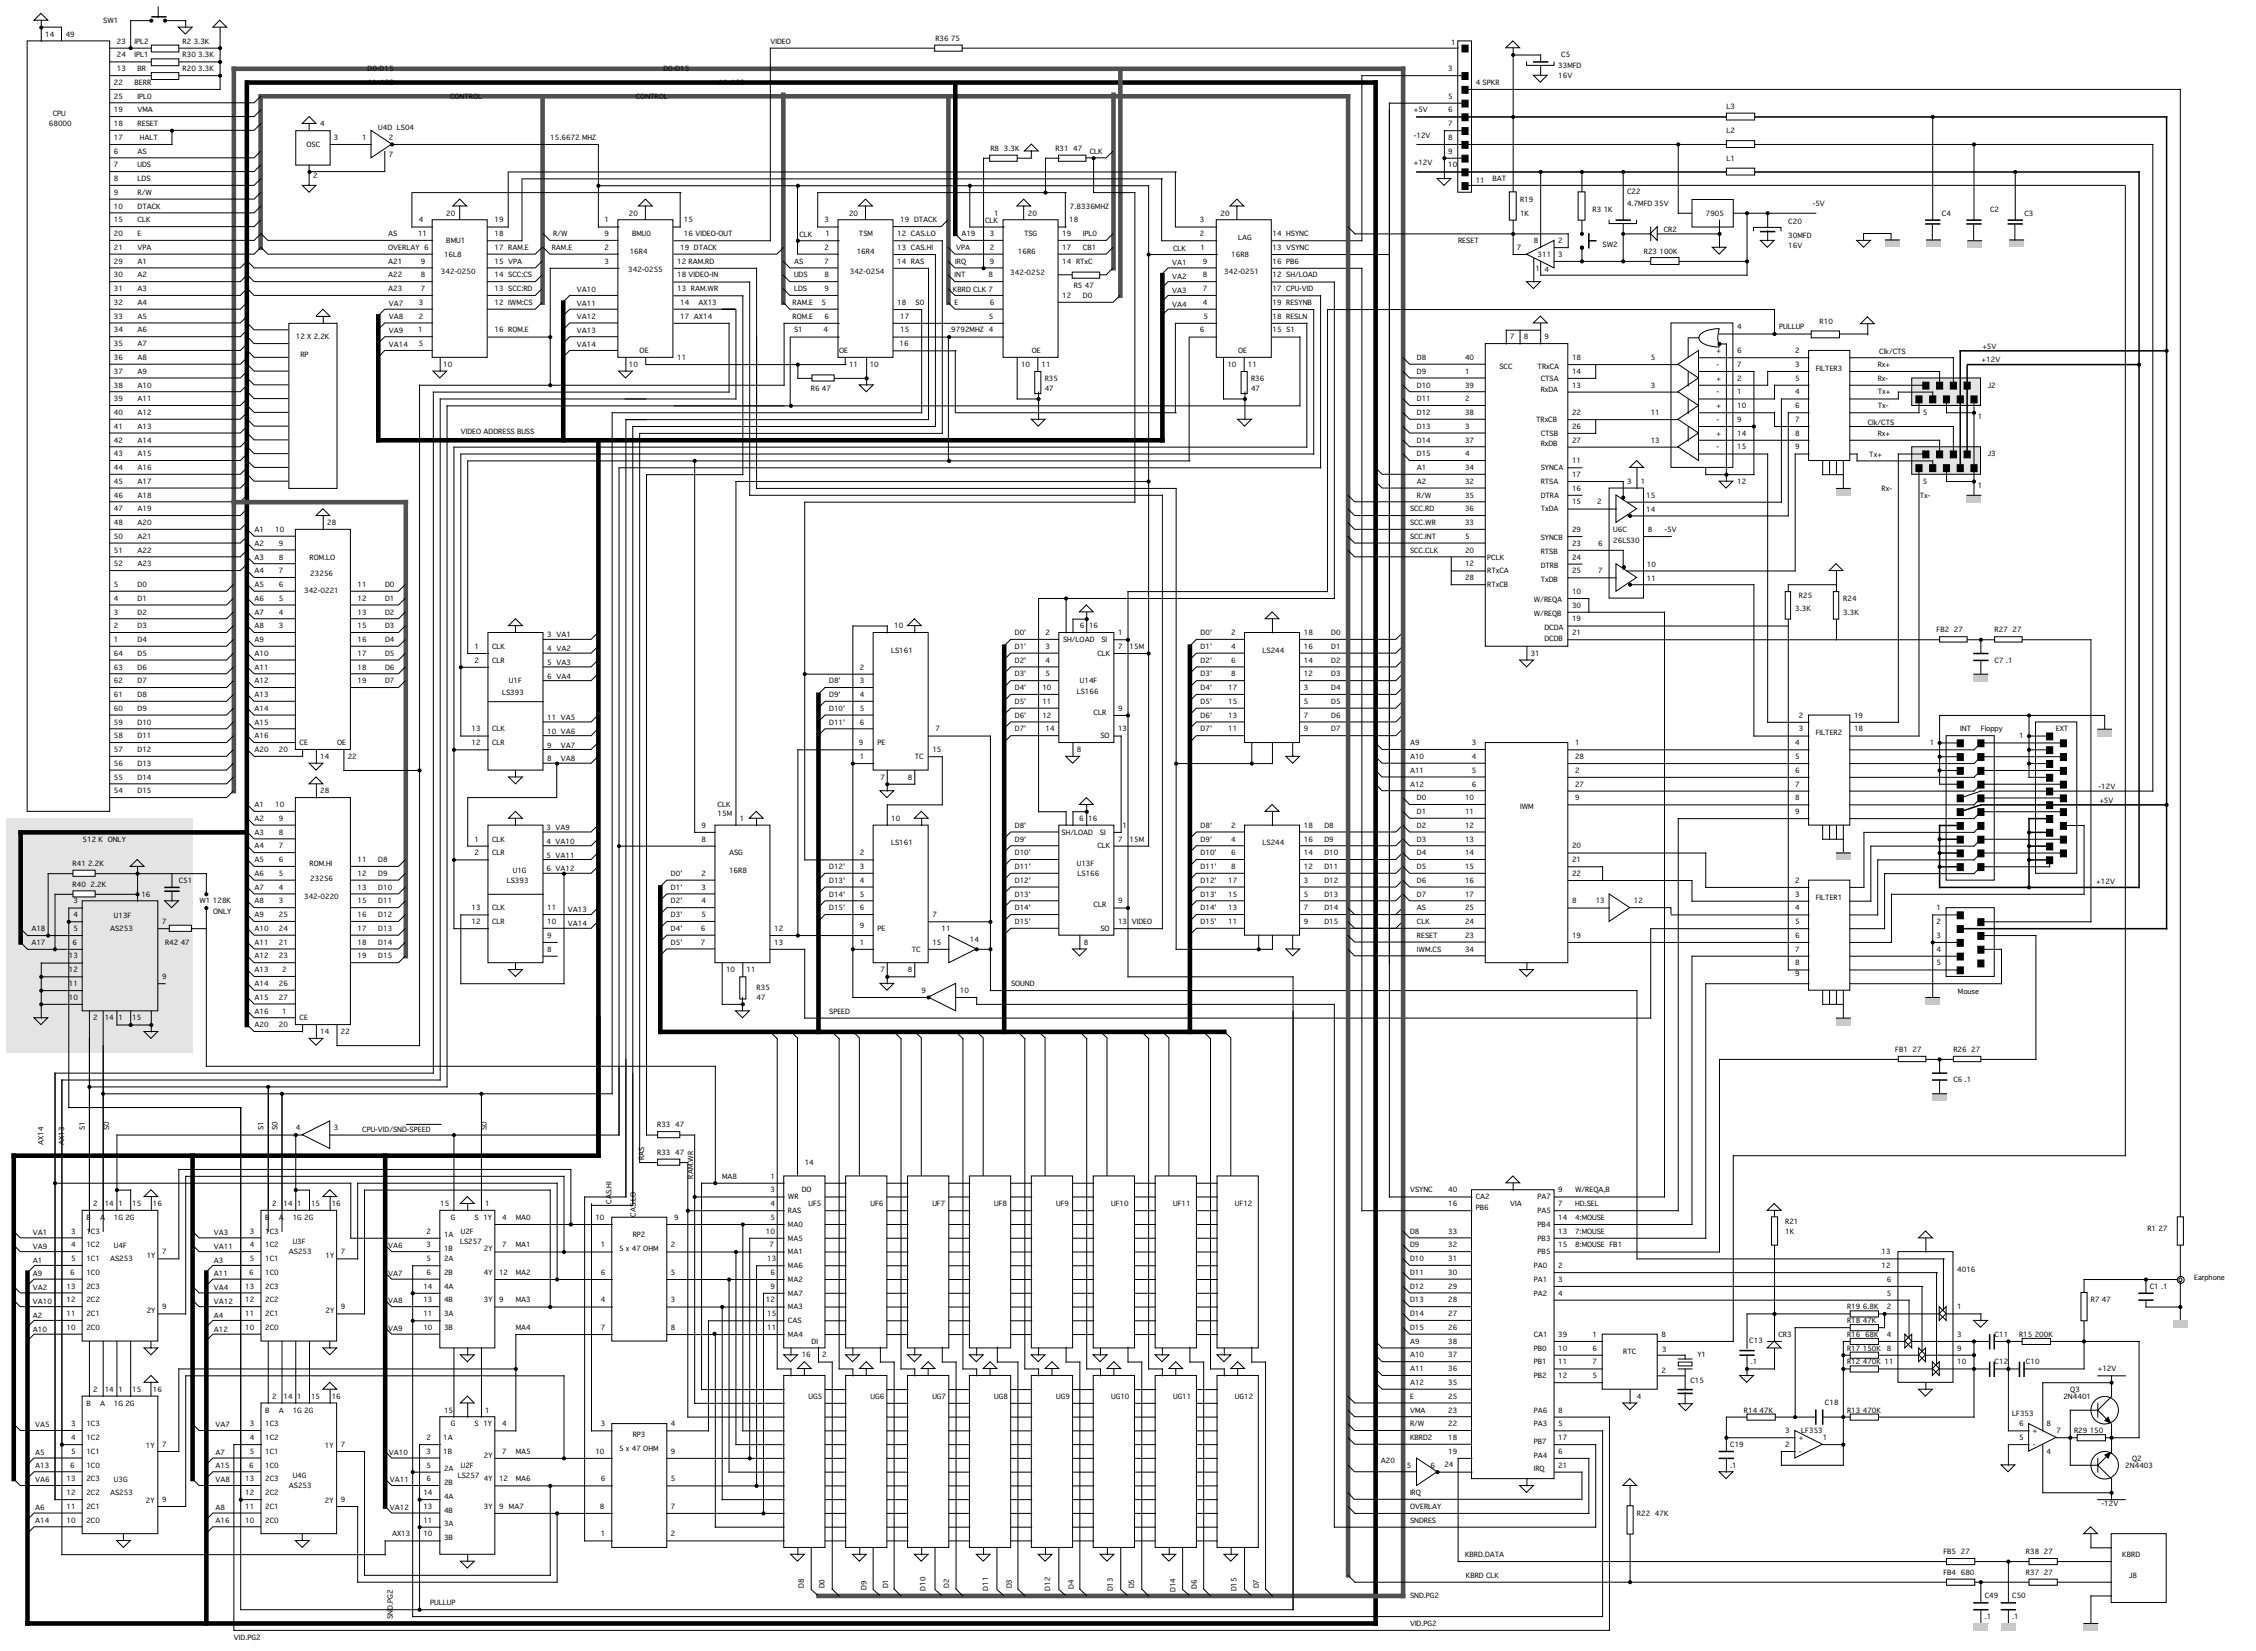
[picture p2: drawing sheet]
<svg xmlns="http://www.w3.org/2000/svg" width="1041mm" height="762mm" viewBox="0 0 1041 762" stroke-linecap="round" stroke-linejoin="round" font-family="sans-serif">
<defs><g id="words">
<g font-size="3.2">
<text x="48" y="11">SW1</text>
<text x="21" y="17">14</text>
<text x="30" y="17">49</text>
<text x="54" y="20">23</text>
<text x="62" y="20">IPL2</text>
<text x="84" y="20">R2 3.3K</text>
<text x="356" y="20">VIDEO</text>
<text x="432" y="19">R36 75</text>
<text x="670" y="21">1</text>
<text x="54" y="26">24</text>
<text x="62" y="26">IPL1</text>
<text x="84" y="26">R30 3.3K</text>
<text x="721" y="26">C5</text>
<text x="54" y="33">13</text>
<text x="63" y="33">BR</text>
<text x="84" y="33">R20 3.3K</text>
<text x="170" y="33">D0-D15</text>
<text x="306" y="33">D0-D15</text>
<text x="669" y="33">3</text>
<text x="719" y="31">33MFD</text>
<text x="719" y="36">16V</text>
<text x="53" y="39">22</text>
<text x="62" y="39">BERR</text>
<text x="170" y="39">A1-A23</text>
<text x="332" y="39">A1-A23</text>
<text x="681" y="39">4 SPKR</text>
<text x="53" y="46">25</text>
<text x="63" y="46">IPL0</text>
<text x="208" y="46">CONTROL</text>
<text x="294" y="46">CONTROL</text>
<text x="669" y="46">5</text>
<text x="24" y="54">CPU</text>
<text x="53" y="52">19</text>
<text x="63" y="52">VMA</text>
<text x="653" y="52">+5V</text>
<text x="669" y="52">6</text>
<text x="797" y="50">L3</text>
<text x="23" y="58">68000</text>
<text x="53" y="58">18</text>
<text x="63" y="58">RESET</text>
<text x="148" y="58">4</text>
<text x="175" y="60">U4D LS04</text>
<text x="669" y="58">7</text>
<text x="53" y="65">17</text>
<text x="65" y="65">HALT</text>
<text x="154" y="65">3</text>
<text x="167" y="65">1</text>
<text x="180" y="65">2</text>
<text x="254" y="65">15.6672 MHZ</text>
<text x="653" y="64">-12V</text>
<text x="669" y="65">8</text>
<text x="797" y="61">L2</text>
<text x="53" y="71">6</text>
<text x="63" y="71">AS</text>
<text x="141" y="68">OSC</text>
<text x="457" y="69">R8 3.3K</text>
<text x="487" y="69">R31 47</text>
<text x="503" y="71">CLK</text>
<text x="669" y="71">9</text>
<text x="53" y="77">7</text>
<text x="63" y="77">UDS</text>
<text x="180" y="73">7</text>
<text x="653" y="76">+12V</text>
<text x="669" y="77">10</text>
<text x="797" y="74">L1</text>
<text x="53" y="84">8</text>
<text x="63" y="84">LDS</text>
<text x="145" y="82">2</text>
<text x="689" y="84">BAT</text>
<text x="53" y="90">9</text>
<text x="63" y="90">R/W</text>
<text x="681" y="84">11</text>
<text x="751" y="90">C22</text>
<text x="702" y="93">R19</text>
<text x="751" y="95">4.7MFD 35V</text>
<text x="837" y="95">-5V</text>
<text x="53" y="96">10</text>
<text x="63" y="96">DTACK</text>
<text x="206" y="99">20</text>
<text x="290" y="99">20</text>
<text x="392" y="99">20</text>
<text x="459" y="99">1</text>
<text x="474" y="99">20</text>
<text x="494" y="96">7.8336MHZ</text>
<text x="563" y="99">20</text>
<text x="702" y="99">1K</text>
<text x="735" y="98">R3 1K</text>
<text x="787" y="99">7905</text>
<text x="896" y="99">C4</text>
<text x="919" y="98">C2</text>
<text x="935" y="99">C3</text>
<text x="53" y="103">15</text>
<text x="63" y="103">CLK</text>
<text x="193" y="103">4</text>
<text x="228" y="103">19</text>
<text x="279" y="103">1</text>
<text x="316" y="103">15</text>
<text x="381" y="103">3</text>
<text x="416" y="103">19 DTACK</text>
<text x="455" y="103">CLK</text>
<text x="494" y="103">18</text>
<text x="554" y="103">3</text>
<text x="768" y="107">CR2</text>
<text x="825" y="103">C20</text>
<text x="53" y="109">20</text>
<text x="63" y="109">E</text>
<text x="179" y="109">AS</text>
<text x="193" y="109">11</text>
<text x="206" y="112">BMU1</text>
<text x="228" y="109">18</text>
<text x="255" y="109">R/W</text>
<text x="279" y="109">9</text>
<text x="292" y="109">BMU0</text>
<text x="316" y="109">16 VIDEO-OUT</text>
<text x="369" y="109">CLK</text>
<text x="381" y="109">1</text>
<text x="397" y="109">TSM</text>
<text x="414" y="109">12 CAS.LO</text>
<text x="444" y="109">A19</text>
<text x="457" y="109">3</text>
<text x="473" y="109">TSG</text>
<text x="490" y="109">19</text>
<text x="500" y="109">IPL0</text>
<text x="554" y="109">2</text>
<text x="572" y="111">LAG</text>
<text x="587" y="109">14 HSYNC</text>
<text x="673" y="112">RESET</text>
<text x="708" y="112">8</text>
<text x="719" y="112">2</text>
<text x="740" y="114">SW2</text>
<text x="825" y="110">30MFD</text>
<text x="53" y="115">21</text>
<text x="63" y="115">VPA</text>
<text x="179" y="115">OVERLAY 6</text>
<text x="205" y="119">16L8</text>
<text x="228" y="115">17 RAM.E</text>
<text x="255" y="115">RAM.E</text>
<text x="279" y="115">2</text>
<text x="291" y="117">16R4</text>
<text x="314" y="115">19 DTACK</text>
<text x="381" y="115">2</text>
<text x="395" y="117">16R4</text>
<text x="414" y="115">13 CAS.HI</text>
<text x="441" y="115">VPA</text>
<text x="457" y="115">2</text>
<text x="470" y="117">16R6</text>
<text x="490" y="115">17</text>
<text x="500" y="115">CB1</text>
<text x="542" y="116">CLK</text>
<text x="554" y="115">1</text>
<text x="568" y="119">16R8</text>
<text x="587" y="115">13 VSYNC</text>
<text x="700" y="115">7</text>
<text x="710" y="119">311</text>
<text x="719" y="119">3</text>
<text x="759" y="117">R23 100K</text>
<text x="825" y="114">16V</text>
<text x="53" y="122">29</text>
<text x="63" y="122">A1</text>
<text x="179" y="122">A21</text>
<text x="194" y="122">9</text>
<text x="228" y="122">15 VPA</text>
<text x="279" y="122">3</text>
<text x="290" y="126">342-0255</text>
<text x="313" y="122">12 RAM.RD</text>
<text x="367" y="122">AS</text>
<text x="381" y="122">7</text>
<text x="414" y="122">14 RAS</text>
<text x="441" y="122">IRQ</text>
<text x="457" y="122">9</text>
<text x="490" y="122">14 RTxC</text>
<text x="541" y="122">VA1</text>
<text x="555" y="122">9</text>
<text x="587" y="122">16 PB6</text>
<text x="709" y="125">1</text>
<text x="713" y="126">4</text>
<text x="53" y="128">30</text>
<text x="63" y="128">A2</text>
<text x="179" y="128">A22</text>
<text x="194" y="128">8</text>
<text x="204" y="127">342-0250</text>
<text x="228" y="128">14 SCC:CS</text>
<text x="313" y="128">18 VIDEO-IN</text>
<text x="367" y="128">UDS</text>
<text x="381" y="128">8</text>
<text x="392" y="127">342-0254</text>
<text x="441" y="128">INT</text>
<text x="456" y="128">8</text>
<text x="466" y="127">342-0252</text>
<text x="541" y="129">VA2</text>
<text x="555" y="128">8</text>
<text x="565" y="127">342-0251</text>
<text x="587" y="128">12 SH/LOAD</text>
<text x="53" y="134">31</text>
<text x="63" y="134">A3</text>
<text x="179" y="134">A23</text>
<text x="194" y="134">7</text>
<text x="228" y="134">13 SCC:RD</text>
<text x="266" y="135">VA10</text>
<text x="313" y="134">13 RAM.WR</text>
<text x="367" y="134">LDS</text>
<text x="381" y="134">9</text>
<text x="440" y="135">KBRD CLK 7</text>
<text x="490" y="138">12</text>
<text x="496" y="133">R5 47</text>
<text x="500" y="138">D0</text>
<text x="541" y="135">VA3</text>
<text x="555" y="134">7</text>
<text x="587" y="134">17 CPU-VID</text>
<text x="53" y="141">32</text>
<text x="63" y="141">A4</text>
<text x="180" y="141">VA7</text>
<text x="193" y="141">3</text>
<text x="228" y="141">12 IWM:CS</text>
<text x="266" y="141">VA11</text>
<text x="314" y="141">14</text>
<text x="322" y="141">AX13</text>
<text x="366" y="141">RAM.E</text>
<text x="379" y="141">5</text>
<text x="414" y="141">18</text>
<text x="423" y="141">S0</text>
<text x="441" y="141">E</text>
<text x="457" y="141">6</text>
<text x="541" y="141">VA4</text>
<text x="555" y="141">4</text>
<text x="587" y="141">19 RESYNB</text>
<text x="53" y="147">33</text>
<text x="63" y="147">A5</text>
<text x="180" y="147">VA8</text>
<text x="193" y="147">2</text>
<text x="266" y="147">VA12</text>
<text x="314" y="147">17 AX14</text>
<text x="366" y="147">ROM.E</text>
<text x="381" y="147">6</text>
<text x="416" y="147">17</text>
<text x="456" y="147">5</text>
<text x="556" y="147">5</text>
<text x="587" y="147">18 RESLN</text>
<text x="840" y="150">R10</text>
<text x="53" y="153">34</text>
<text x="63" y="153">A6</text>
<text x="180" y="154">VA9</text>
<text x="193" y="153">1</text>
<text x="228" y="153">16 ROM.E</text>
<text x="266" y="154">VA13</text>
<text x="367" y="153">S1</text>
<text x="380" y="153">4</text>
<text x="416" y="153">15</text>
<text x="438" y="153">.9792MHZ</text>
<text x="456" y="153">4</text>
<text x="554" y="153">6</text>
<text x="587" y="153">15 S1</text>
<text x="802" y="152">4</text>
<text x="821" y="152">PULLUP</text>
<text x="53" y="160">35</text>
<text x="63" y="160">A7</text>
<text x="137" y="157">12 X 2.2K</text>
<text x="180" y="160">VA14</text>
<text x="193" y="160">5</text>
<text x="266" y="160">VA14</text>
<text x="415" y="160">16</text>
<text x="697" y="157">7</text>
<text x="703" y="157">8</text>
<text x="713" y="157">9</text>
<text x="915" y="161">+5V</text>
<text x="53" y="166">36</text>
<text x="63" y="166">A8</text>
<text x="139" y="165">RP</text>
<text x="295" y="163">OE</text>
<text x="313" y="166">11</text>
<text x="387" y="163">OE</text>
<text x="476" y="163">OE</text>
<text x="572" y="163">OE</text>
<text x="654" y="166">D8</text>
<text x="676" y="166">40</text>
<text x="726" y="166">18</text>
<text x="762" y="166">5</text>
<text x="792" y="163">+</text>
<text x="802" y="163">6</text>
<text x="829" y="163">2</text>
<text x="867" y="163">Clk/CTS</text>
<text x="915" y="167">+12V</text>
<text x="53" y="173">37</text>
<text x="63" y="173">A9</text>
<text x="205" y="169">10</text>
<text x="290" y="169">10</text>
<text x="392" y="169">11</text>
<text x="401" y="169">10</text>
<text x="471" y="169">10</text>
<text x="481" y="169">11</text>
<text x="567" y="169">10</text>
<text x="576" y="169">11</text>
<text x="654" y="173">D9</text>
<text x="676" y="173">1</text>
<text x="692" y="170">SCC</text>
<text x="710" y="170">TRxCA</text>
<text x="726" y="173">14</text>
<text x="792" y="169">-</text>
<text x="802" y="169">7</text>
<text x="829" y="169">3</text>
<text x="838" y="171">FILTER3</text>
<text x="867" y="169">Rx+</text>
<text x="53" y="179">38</text>
<text x="63" y="179">A10</text>
<text x="482" y="176">R35</text>
<text x="577" y="176">R36</text>
<text x="654" y="179">D10</text>
<text x="676" y="179">39</text>
<text x="711" y="176">CTSA</text>
<text x="726" y="179">13</text>
<text x="762" y="179">3</text>
<text x="792" y="176">+</text>
<text x="802" y="176">2</text>
<text x="829" y="176">5</text>
<text x="867" y="176">Rx-</text>
<text x="918" y="179">J2</text>
<text x="53" y="185">39</text>
<text x="63" y="185">A11</text>
<text x="374" y="181">R6 47</text>
<text x="482" y="181">47</text>
<text x="577" y="181">47</text>
<text x="654" y="185">D11</text>
<text x="676" y="185">2</text>
<text x="711" y="181">RxDA</text>
<text x="792" y="182">-</text>
<text x="802" y="182">1</text>
<text x="829" y="182">4</text>
<text x="867" y="182">Tx+</text>
<text x="53" y="192">40</text>
<text x="63" y="192">A12</text>
<text x="654" y="192">D12</text>
<text x="676" y="192">38</text>
<text x="726" y="192">22</text>
<text x="762" y="192">11</text>
<text x="792" y="188">+</text>
<text x="802" y="188">10</text>
<text x="829" y="188">6</text>
<text x="867" y="188">Tx-</text>
<text x="888" y="192">5</text>
<text x="53" y="198">41</text>
<text x="63" y="198">A13</text>
<text x="654" y="198">D13</text>
<text x="676" y="198">3</text>
<text x="709" y="195">TRxCB</text>
<text x="726" y="198">26</text>
<text x="792" y="195">-</text>
<text x="802" y="195">9</text>
<text x="829" y="195">7</text>
<text x="862" y="196">Clk/CTS</text>
<text x="913" y="193">1</text>
<text x="213" y="200">VIDEO ADDRESS BUSS</text>
<text x="711" y="201">CTSB</text>
<text x="792" y="201">+</text>
<text x="802" y="201">14</text>
<text x="829" y="201">8</text>
<text x="867" y="201">Rx+</text>
<text x="53" y="204">42</text>
<text x="63" y="204">A14</text>
<text x="654" y="204">D14</text>
<text x="676" y="204">37</text>
<text x="711" y="206">RxDB</text>
<text x="726" y="204">27</text>
<text x="762" y="204">13</text>
<text x="792" y="207">-</text>
<text x="802" y="207">15</text>
<text x="829" y="207">9</text>
<text x="53" y="211">43</text>
<text x="63" y="211">A15</text>
<text x="654" y="211">D15</text>
<text x="676" y="211">4</text>
<text x="726" y="214">11</text>
<text x="863" y="211">Tx+</text>
<text x="918" y="211">J3</text>
<text x="53" y="217">44</text>
<text x="63" y="217">A16</text>
<text x="654" y="217">A1</text>
<text x="676" y="217">34</text>
<text x="711" y="217">SYNCA</text>
<text x="726" y="220">17</text>
<text x="53" y="223">45</text>
<text x="63" y="223">A17</text>
<text x="654" y="223">A2</text>
<text x="676" y="223">32</text>
<text x="711" y="223">RTSA</text>
<text x="726" y="226">16</text>
<text x="751" y="223">3</text>
<text x="757" y="223">1</text>
<text x="802" y="223">12</text>
<text x="869" y="226">Rx-</text>
<text x="888" y="223">5</text>
<text x="913" y="225">1</text>
<text x="53" y="230">46</text>
<text x="63" y="230">A18</text>
<text x="654" y="230">R/W</text>
<text x="676" y="230">35</text>
<text x="711" y="230">DTRA</text>
<text x="726" y="233">15</text>
<text x="737" y="233">2</text>
<text x="760" y="230">15</text>
<text x="886" y="230">Tx-</text>
<text x="53" y="236">47</text>
<text x="63" y="236">A19</text>
<text x="651" y="236">SCC.RD</text>
<text x="676" y="236">36</text>
<text x="711" y="236">TxDA</text>
<text x="760" y="236">14</text>
<text x="53" y="242">48</text>
<text x="63" y="242">A20</text>
<text x="117" y="246">A1</text>
<text x="127" y="246">10</text>
<text x="151" y="242">28</text>
<text x="651" y="242">SCC.WR</text>
<text x="676" y="242">33</text>
<text x="726" y="246">29</text>
<text x="745" y="246">U6C</text>
<text x="761" y="246">8</text>
<text x="768" y="246">-5V</text>
<text x="53" y="249">50</text>
<text x="63" y="249">A21</text>
<text x="117" y="252">A2</text>
<text x="129" y="252">9</text>
<text x="651" y="249">SCC.INT</text>
<text x="676" y="249">5</text>
<text x="711" y="249">SYNCB</text>
<text x="726" y="252">23</text>
<text x="738" y="252">6</text>
<text x="745" y="250">26LS30</text>
<text x="53" y="255">51</text>
<text x="63" y="255">A22</text>
<text x="651" y="255">SCC.CLK</text>
<text x="676" y="255">20</text>
<text x="711" y="256">RTSB</text>
<text x="53" y="261">52</text>
<text x="63" y="261">A23</text>
<text x="117" y="258">A3</text>
<text x="129" y="258">8</text>
<text x="143" y="258">ROM.LO</text>
<text x="676" y="261">12</text>
<text x="687" y="258">PCLK</text>
<text x="711" y="262">DTRB</text>
<text x="726" y="258">24</text>
<text x="760" y="262">10</text>
<text x="117" y="265">A4</text>
<text x="129" y="265">7</text>
<text x="143" y="266">23256</text>
<text x="676" y="268">28</text>
<text x="687" y="265">RTxCA</text>
<text x="711" y="268">TxDB</text>
<text x="726" y="265">25</text>
<text x="738" y="265">7</text>
<text x="760" y="268">11</text>
<text x="53" y="271">5</text>
<text x="63" y="271">D0</text>
<text x="117" y="271">A5</text>
<text x="129" y="271">6</text>
<text x="140" y="274">342-0221</text>
<text x="165" y="271">11</text>
<text x="178" y="271">D0</text>
<text x="687" y="271">RTxCB</text>
<text x="726" y="274">10</text>
<text x="830" y="276">R25</text>
<text x="53" y="277">4</text>
<text x="63" y="277">D1</text>
<text x="117" y="277">A6</text>
<text x="129" y="277">5</text>
<text x="165" y="277">12</text>
<text x="178" y="277">D1</text>
<text x="708" y="278">W/REQA</text>
<text x="726" y="280">30</text>
<text x="851" y="277">R24</text>
<text x="53" y="284">3</text>
<text x="63" y="284">D2</text>
<text x="117" y="284">A7</text>
<text x="129" y="284">4</text>
<text x="165" y="284">13</text>
<text x="178" y="284">D2</text>
<text x="708" y="284">W/REQB</text>
<text x="726" y="287">19</text>
<text x="829" y="282">3.3K</text>
<text x="851" y="284">3.3K</text>
<text x="53" y="290">2</text>
<text x="63" y="290">D3</text>
<text x="117" y="290">A8</text>
<text x="129" y="290">3</text>
<text x="165" y="290">15</text>
<text x="178" y="290">D3</text>
<text x="413" y="290">10</text>
<text x="468" y="293">D0'</text>
<text x="483" y="293">2</text>
<text x="498" y="290">6 16</text>
<text x="516" y="293">1</text>
<text x="554" y="293">D0'</text>
<text x="568" y="293">2</text>
<text x="602" y="293">18</text>
<text x="615" y="293">D0</text>
<text x="713" y="291">DCDA</text>
<text x="726" y="293">21</text>
<text x="894" y="292">FB2 27</text>
<text x="921" y="292">R27 27</text>
<text x="53" y="296">1</text>
<text x="63" y="296">D4</text>
<text x="117" y="296">A9</text>
<text x="165" y="296">16</text>
<text x="178" y="296">D4</text>
<text x="219" y="300">1</text>
<text x="227" y="300">CLK</text>
<text x="253" y="294">3 VA1</text>
<text x="468" y="300">D1'</text>
<text x="483" y="300">3</text>
<text x="491" y="296">SH/LOAD</text>
<text x="508" y="296">SI</text>
<text x="516" y="300">7</text>
<text x="521" y="300">15M</text>
<text x="554" y="300">D1'</text>
<text x="568" y="300">4</text>
<text x="602" y="300">16</text>
<text x="615" y="300">D1</text>
<text x="713" y="296">DCDB</text>
<text x="53" y="303">64</text>
<text x="63" y="303">D5</text>
<text x="117" y="303">A10</text>
<text x="165" y="303">17</text>
<text x="178" y="303">D5</text>
<text x="219" y="306">2</text>
<text x="227" y="306">CLR</text>
<text x="253" y="301">4 VA2</text>
<text x="411" y="301">LS161</text>
<text x="468" y="306">D2'</text>
<text x="483" y="306">4</text>
<text x="507" y="303">CLK</text>
<text x="554" y="306">D2'</text>
<text x="568" y="306">6</text>
<text x="583" y="301">LS244</text>
<text x="602" y="306">14</text>
<text x="615" y="306">D2</text>
<text x="707" y="303">31</text>
<text x="921" y="306">C7 .1</text>
<text x="53" y="309">63</text>
<text x="63" y="309">D6</text>
<text x="117" y="309">A11</text>
<text x="165" y="309">18</text>
<text x="178" y="309">D6</text>
<text x="253" y="307">5 VA3</text>
<text x="397" y="309">2</text>
<text x="53" y="315">62</text>
<text x="63" y="315">D7</text>
<text x="117" y="315">A12</text>
<text x="165" y="315">19</text>
<text x="178" y="315">D7</text>
<text x="235" y="315">U1F</text>
<text x="253" y="313">6 VA4</text>
<text x="383" y="315">D8'</text>
<text x="397" y="315">3</text>
<text x="468" y="312">D3'</text>
<text x="483" y="312">5</text>
<text x="498" y="315">U14F</text>
<text x="554" y="312">D3'</text>
<text x="568" y="312">8</text>
<text x="602" y="312">12</text>
<text x="615" y="312">D3</text>
<text x="53" y="322">61</text>
<text x="63" y="322">D8</text>
<text x="117" y="322">A13</text>
<text x="232" y="321">LS393</text>
<text x="383" y="322">D9'</text>
<text x="397" y="322">4</text>
<text x="468" y="319">D4'</text>
<text x="481" y="319">10</text>
<text x="497" y="320">LS166</text>
<text x="554" y="319">D4'</text>
<text x="567" y="319">17</text>
<text x="602" y="319">3</text>
<text x="615" y="319">D4</text>
<text x="53" y="328">60</text>
<text x="63" y="328">D9</text>
<text x="117" y="328">A14</text>
<text x="383" y="328">D10'</text>
<text x="397" y="328">5</text>
<text x="468" y="325">D5'</text>
<text x="481" y="325">11</text>
<text x="505" y="330">CLR</text>
<text x="516" y="328">9</text>
<text x="554" y="325">D5'</text>
<text x="567" y="325">15</text>
<text x="602" y="325">5</text>
<text x="615" y="325">D5</text>
<text x="53" y="334">59</text>
<text x="63" y="334">D10</text>
<text x="117" y="334">A15</text>
<text x="253" y="332">11 VA5</text>
<text x="383" y="334">D11'</text>
<text x="397" y="334">6</text>
<text x="468" y="331">D6'</text>
<text x="481" y="331">12</text>
<text x="554" y="331">D6'</text>
<text x="567" y="331">13</text>
<text x="602" y="331">7</text>
<text x="615" y="331">D6</text>
<text x="830" y="331">2</text>
<text x="856" y="331">19</text>
<text x="53" y="341">58</text>
<text x="63" y="341">D11</text>
<text x="117" y="341">A16</text>
<text x="218" y="338">13</text>
<text x="227" y="338">CLK</text>
<text x="253" y="339">10 VA6</text>
<text x="432" y="338">7</text>
<text x="468" y="338">D7'</text>
<text x="483" y="338">14</text>
<text x="508" y="341">SO</text>
<text x="516" y="338">13</text>
<text x="554" y="338">D7'</text>
<text x="567" y="338">11</text>
<text x="602" y="338">9</text>
<text x="615" y="338">D7</text>
<text x="830" y="338">3</text>
<text x="838" y="339">FILTER2</text>
<text x="856" y="338">18</text>
<text x="905" y="338">INT</text>
<text x="914" y="337">Floppy</text>
<text x="932" y="341">1</text>
<text x="949" y="337">EXT</text>
<text x="53" y="347">57</text>
<text x="63" y="347">D12</text>
<text x="117" y="347">A20</text>
<text x="129" y="347">20</text>
<text x="138" y="344">CE</text>
<text x="156" y="344">OE</text>
<text x="218" y="344">12</text>
<text x="227" y="344">CLR</text>
<text x="253" y="345">9</text>
<text x="259" y="345">VA7</text>
<text x="397" y="344">9</text>
<text x="405" y="344">PE</text>
<text x="430" y="347">15</text>
<text x="497" y="347">8</text>
<text x="651" y="344">A9</text>
<text x="679" y="344">3</text>
<text x="727" y="344">1</text>
<text x="829" y="344">4</text>
<text x="891" y="344">1</text>
<text x="53" y="353">56</text>
<text x="63" y="353">D13</text>
<text x="148" y="350">14</text>
<text x="161" y="350">22</text>
<text x="253" y="351">8</text>
<text x="259" y="351">VA8</text>
<text x="397" y="350">1</text>
<text x="422" y="350">TC</text>
<text x="651" y="350">A10</text>
<text x="679" y="350">4</text>
<text x="727" y="350">28</text>
<text x="829" y="350">5</text>
<text x="53" y="360">55</text>
<text x="63" y="360">D14</text>
<text x="406" y="360">7</text>
<text x="419" y="360">8</text>
<text x="651" y="357">A11</text>
<text x="679" y="357">5</text>
<text x="727" y="357">2</text>
<text x="829" y="357">6</text>
<text x="651" y="363">A12</text>
<text x="679" y="363">6</text>
<text x="727" y="363">27</text>
<text x="829" y="363">7</text>
<text x="969" y="364">-12V</text>
<text x="53" y="366">54</text>
<text x="63" y="366">D15</text>
<text x="148" y="366">28</text>
<text x="654" y="369">D0</text>
<text x="676" y="369">10</text>
<text x="727" y="369">9</text>
<text x="829" y="369">8</text>
<text x="969" y="370">+5V</text>
<text x="117" y="373">A1</text>
<text x="127" y="373">10</text>
<text x="331" y="373">CLK</text>
<text x="331" y="377">15M</text>
<text x="654" y="376">D1</text>
<text x="676" y="376">11</text>
<text x="702" y="374">IWM</text>
<text x="829" y="376">9</text>
<text x="117" y="379">A2</text>
<text x="129" y="379">9</text>
<text x="252" y="383">3 VA9</text>
<text x="324" y="382">9</text>
<text x="341" y="379">1</text>
<text x="411" y="379">10</text>
<text x="468" y="382">D8'</text>
<text x="498" y="379">6 16</text>
<text x="518" y="382">1</text>
<text x="554" y="382">D8'</text>
<text x="568" y="382">2</text>
<text x="602" y="382">18</text>
<text x="611" y="382">D8</text>
<text x="654" y="382">D2</text>
<text x="676" y="382">12</text>
<text x="38" y="388">512 K ONLY</text>
<text x="117" y="385">A3</text>
<text x="129" y="385">8</text>
<text x="219" y="388">1</text>
<text x="227" y="388">CLK</text>
<text x="252" y="389">4 VA10</text>
<text x="324" y="388">8</text>
<text x="468" y="388">D9'</text>
<text x="490" y="385">SH/LOAD</text>
<text x="508" y="385">SI</text>
<text x="516" y="388">7</text>
<text x="521" y="388">15M</text>
<text x="554" y="388">D9'</text>
<text x="568" y="388">4</text>
<text x="602" y="388">16</text>
<text x="611" y="388">D9</text>
<text x="654" y="388">D3</text>
<text x="676" y="388">13</text>
<text x="117" y="392">A4</text>
<text x="129" y="392">7</text>
<text x="219" y="395">2</text>
<text x="227" y="395">CLR</text>
<text x="252" y="396">5 VA11</text>
<text x="337" y="395">ASG</text>
<text x="397" y="395">2</text>
<text x="411" y="390">LS161</text>
<text x="468" y="395">D10'</text>
<text x="507" y="392">CLK</text>
<text x="554" y="395">D10'</text>
<text x="568" y="395">6</text>
<text x="583" y="390">LS244</text>
<text x="602" y="395">14</text>
<text x="611" y="395">D10</text>
<text x="654" y="395">D4</text>
<text x="676" y="395">14</text>
<text x="726" y="392">20</text>
<text x="34" y="400">R41 2.2K</text>
<text x="117" y="398">A5</text>
<text x="129" y="398">6</text>
<text x="143" y="400">ROM.HI</text>
<text x="165" y="398">11</text>
<text x="175" y="398">D8</text>
<text x="383" y="401">D12'</text>
<text x="397" y="401">3</text>
<text x="468" y="401">D11'</text>
<text x="497" y="400">U13F</text>
<text x="554" y="401">D11'</text>
<text x="568" y="401">8</text>
<text x="602" y="401">12</text>
<text x="611" y="401">D11</text>
<text x="654" y="401">D5</text>
<text x="676" y="401">15</text>
<text x="726" y="398">21</text>
<text x="83" y="407">C51</text>
<text x="117" y="404">A6</text>
<text x="129" y="404">5</text>
<text x="143" y="406">23256</text>
<text x="165" y="404">12</text>
<text x="175" y="404">D9</text>
<text x="234" y="407">LS393</text>
<text x="237" y="403">U1G</text>
<text x="252" y="402">6 VA12</text>
<text x="310" y="404">D0'</text>
<text x="324" y="404">2</text>
<text x="337" y="403">16R8</text>
<text x="383" y="407">D13'</text>
<text x="397" y="407">4</text>
<text x="468" y="407">D12'</text>
<text x="497" y="404">LS166</text>
<text x="554" y="407">D12'</text>
<text x="567" y="407">17</text>
<text x="602" y="407">3</text>
<text x="611" y="407">D12</text>
<text x="654" y="407">D6</text>
<text x="676" y="407">16</text>
<text x="726" y="404">22</text>
<text x="829" y="407">2</text>
<text x="34" y="409">R40 2.2K</text>
<text x="65" y="414">16</text>
<text x="117" y="411">A7</text>
<text x="129" y="411">4</text>
<text x="165" y="411">13</text>
<text x="175" y="411">D10</text>
<text x="310" y="411">D1'</text>
<text x="324" y="411">3</text>
<text x="383" y="414">D14'</text>
<text x="397" y="414">5</text>
<text x="468" y="414">D13'</text>
<text x="554" y="414">D13'</text>
<text x="567" y="414">15</text>
<text x="602" y="414">5</text>
<text x="611" y="414">D13</text>
<text x="654" y="414">D7</text>
<text x="676" y="414">17</text>
<text x="829" y="414">3</text>
<text x="968" y="408">+12V</text>
<text x="34" y="417">3</text>
<text x="92" y="417">W1 128K</text>
<text x="117" y="417">A8</text>
<text x="129" y="417">3</text>
<text x="140" y="415">342-0220</text>
<text x="165" y="417">15</text>
<text x="175" y="417">D11</text>
<text x="310" y="417">D2'</text>
<text x="324" y="417">4</text>
<text x="505" y="419">CLR</text>
<text x="516" y="417">9</text>
<text x="726" y="417">8</text>
<text x="737" y="417">13</text>
<text x="754" y="417">12</text>
<text x="838" y="416">FILTER1</text>
<text x="34" y="423">4</text>
<text x="53" y="424">U13F</text>
<text x="98" y="422">ONLY</text>
<text x="117" y="423">A9</text>
<text x="129" y="423">25</text>
<text x="165" y="423">16</text>
<text x="175" y="423">D12</text>
<text x="218" y="420">13</text>
<text x="227" y="420">CLK</text>
<text x="253" y="420">11</text>
<text x="262" y="421">VA13</text>
<text x="310" y="423">D3'</text>
<text x="324" y="423">5</text>
<text x="383" y="420">D15'</text>
<text x="397" y="420">6</text>
<text x="430" y="423">7</text>
<text x="468" y="420">D14'</text>
<text x="554" y="420">D14'</text>
<text x="567" y="420">13</text>
<text x="602" y="420">7</text>
<text x="611" y="420">D14</text>
<text x="654" y="420">AS</text>
<text x="676" y="420">25</text>
<text x="829" y="420">4</text>
<text x="894" y="420">1</text>
<text x="14" y="430">A18</text>
<text x="34" y="430">5</text>
<text x="51" y="430">AS253</text>
<text x="75" y="427">7</text>
<text x="117" y="430">A10</text>
<text x="129" y="430">24</text>
<text x="165" y="430">17</text>
<text x="175" y="430">D13</text>
<text x="218" y="427">12</text>
<text x="227" y="427">CLR</text>
<text x="253" y="427">10</text>
<text x="262" y="427">VA14</text>
<text x="310" y="430">D4'</text>
<text x="323" y="430">6</text>
<text x="357" y="430">12</text>
<text x="397" y="428">9</text>
<text x="405" y="430">PE</text>
<text x="435" y="430">11</text>
<text x="468" y="427">D15'</text>
<text x="508" y="430">SO</text>
<text x="516" y="427">13 VIDEO</text>
<text x="554" y="427">D15'</text>
<text x="567" y="427">11</text>
<text x="602" y="427">9</text>
<text x="611" y="427">D15</text>
<text x="654" y="427">CLK</text>
<text x="676" y="427">24</text>
<text x="829" y="427">5</text>
<text x="894" y="427">2</text>
<text x="14" y="436">A17</text>
<text x="34" y="436">6</text>
<text x="76" y="436">R42 47</text>
<text x="117" y="436">A11</text>
<text x="129" y="436">21</text>
<text x="165" y="436">18</text>
<text x="175" y="436">D14</text>
<text x="253" y="433">9</text>
<text x="310" y="436">D5'</text>
<text x="323" y="436">7</text>
<text x="357" y="436">13</text>
<text x="397" y="436">1</text>
<text x="430" y="436">15</text>
<text x="448" y="435">14</text>
<text x="500" y="436">8</text>
<text x="654" y="433">RESET</text>
<text x="676" y="433">23</text>
<text x="726" y="433">19</text>
<text x="829" y="433">6</text>
<text x="894" y="433">3</text>
<text x="32" y="442">13</text>
<text x="117" y="442">A12</text>
<text x="129" y="442">23</text>
<text x="165" y="442">19</text>
<text x="175" y="442">D15</text>
<text x="253" y="439">8</text>
<text x="421" y="439">TC</text>
<text x="654" y="439">IWM.CS</text>
<text x="676" y="439">34</text>
<text x="829" y="439">7</text>
<text x="894" y="439">4</text>
<text x="32" y="449">12</text>
<text x="117" y="449">A13</text>
<text x="130" y="449">2</text>
<text x="335" y="449">10</text>
<text x="345" y="449">11</text>
<text x="406" y="449">7</text>
<text x="419" y="449">8</text>
<text x="829" y="446">8</text>
<text x="894" y="446">5</text>
<text x="32" y="455">11</text>
<text x="75" y="452">9</text>
<text x="117" y="455">A14</text>
<text x="129" y="455">26</text>
<text x="467" y="455">SOUND</text>
<text x="829" y="450">9</text>
<text x="32" y="461">10</text>
<text x="117" y="461">A15</text>
<text x="129" y="461">27</text>
<text x="349" y="457">R35</text>
<text x="349" y="461">47</text>
<text x="425" y="458">9</text>
<text x="443" y="458">10</text>
<text x="904" y="459">Mouse</text>
<text x="117" y="468">A16</text>
<text x="130" y="468">1</text>
<text x="383" y="468">SPEED</text>
<text x="43" y="471">2</text>
<text x="48" y="471">14 1</text>
<text x="61" y="471">15</text>
<text x="138" y="471">CE</text>
<text x="117" y="474">A20</text>
<text x="129" y="474">20</text>
<text x="148" y="477">14</text>
<text x="157" y="477">22</text>
<text x="875" y="485">FB1 27</text>
<text x="902" y="485">R26 27</text>
<text x="902" y="500">C6 .1</text>
<text x="39" y="521" transform="rotate(-90 39 521)">S1</text>
<text x="50" y="521" transform="rotate(-90 50 521)">S0</text>
<text x="122" y="521" transform="rotate(-90 122 521)">S1</text>
<text x="128" y="521" transform="rotate(-90 128 521)">S0</text>
<text x="137" y="522">4</text>
<text x="154" y="522">3</text>
<text x="225" y="521" transform="rotate(-90 225 521)">S0</text>
<text x="303" y="520">R33 47</text>
<text x="167" y="522">CPU-VID/SND-SPEED</text>
<text x="20" y="528" transform="rotate(-90 20 528)">AX14</text>
<text x="30" y="528" transform="rotate(-90 30 528)">AX13</text>
<text x="303" y="533">R33 47</text>
<text x="297" y="536" transform="rotate(-90 297 536)">RAS</text>
<text x="371" y="538">14</text>
<text x="320" y="544" transform="rotate(-90 320 544)">RAM.WR</text>
<text x="333" y="544">MA8</text>
<text x="356" y="544">1</text>
<text x="356" y="550">3</text>
<text x="370" y="550">DO</text>
<text x="651" y="550">VSYNC</text>
<text x="669" y="550">40</text>
<text x="719" y="550">9</text>
<text x="727" y="550">W/REQA,B</text>
<text x="43" y="557">2</text>
<text x="48" y="557">14 1</text>
<text x="61" y="557">15</text>
<text x="71" y="557">16</text>
<text x="126" y="557">2</text>
<text x="131" y="557">14 1</text>
<text x="144" y="557">15</text>
<text x="153" y="557">16</text>
<text x="203" y="557">15</text>
<text x="224" y="557">1</text>
<text x="282" y="556" transform="rotate(-90 282 556)">CAS.HI</text>
<text x="356" y="557">4</text>
<text x="364" y="554">WR</text>
<text x="373" y="557">UF5</text>
<text x="402" y="557">UF6</text>
<text x="430" y="557">UF7</text>
<text x="459" y="557">UF8</text>
<text x="488" y="557">UF9</text>
<text x="513" y="557">UF10</text>
<text x="542" y="557">UF11</text>
<text x="570" y="557">UF12</text>
<text x="669" y="557">16</text>
<text x="681" y="554">CA2</text>
<text x="697" y="557">VIA</text>
<text x="710" y="554">PA7</text>
<text x="719" y="557">7</text>
<text x="727" y="557">HD.SEL</text>
<text x="40" y="563">B</text>
<text x="46" y="563">A</text>
<text x="53" y="563">1G 2G</text>
<text x="122" y="563">B</text>
<text x="129" y="563">A</text>
<text x="135" y="563">1G 2G</text>
<text x="208" y="563">G</text>
<text x="219" y="563">S 1Y</text>
<text x="232" y="563">4</text>
<text x="238" y="563">MA0</text>
<text x="275" y="563">10</text>
<text x="294" y="562" transform="rotate(-90 294 562)">CAS.LO</text>
<text x="311" y="563">9</text>
<text x="356" y="563">5</text>
<text x="364" y="560">RAS</text>
<text x="681" y="558">PB6</text>
<text x="710" y="560">PA5</text>
<text x="719" y="563">14</text>
<text x="727" y="563">4:MOUSE</text>
<text x="33" y="569">3</text>
<text x="40" y="569">1C3</text>
<text x="115" y="569">3</text>
<text x="122" y="569">1C3</text>
<text x="197" y="569">2</text>
<text x="213" y="569">U2F</text>
<text x="353" y="569">10</text>
<text x="364" y="566">MA0</text>
<text x="651" y="569">D8</text>
<text x="669" y="569">33</text>
<text x="710" y="566">PB4</text>
<text x="719" y="569">13</text>
<text x="727" y="569">7:MOUSE</text>
<text x="824" y="565">R21</text>
<text x="824" y="569">1K</text>
<text x="991" y="568">R1 27</text>
<text x="15" y="570">VA1</text>
<text x="33" y="576">4</text>
<text x="40" y="576">1C2</text>
<text x="99" y="570">VA3</text>
<text x="115" y="576">4</text>
<text x="122" y="576">1C2</text>
<text x="135" y="574">U3F</text>
<text x="197" y="576">3</text>
<text x="205" y="571">1A</text>
<text x="212" y="574">LS257</text>
<text x="232" y="576">7</text>
<text x="238" y="576">MA1</text>
<text x="277" y="576">1</text>
<text x="292" y="571">RP2</text>
<text x="310" y="576">2</text>
<text x="355" y="576">7</text>
<text x="364" y="573">MA5</text>
<text x="651" y="576">D9</text>
<text x="669" y="576">32</text>
<text x="710" y="573">PB3</text>
<text x="719" y="576">15</text>
<text x="727" y="576">8:MOUSE FB1</text>
<text x="15" y="576">VA9</text>
<text x="53" y="576">U4F</text>
<text x="68" y="581">1Y</text>
<text x="75" y="579">7</text>
<text x="99" y="576">VA11</text>
<text x="133" y="579">AS253</text>
<text x="150" y="581">1Y</text>
<text x="157" y="579">7</text>
<text x="179" y="576">VA6</text>
<text x="205" y="577">1B</text>
<text x="223" y="577">2Y</text>
<text x="286" y="577">5 x 47 OHM</text>
<text x="364" y="579">MA1</text>
<text x="710" y="579">PB5</text>
<text x="869" y="579">13</text>
<text x="15" y="583">A1</text>
<text x="33" y="582">5</text>
<text x="40" y="582">1C1</text>
<text x="51" y="582">AS253</text>
<text x="99" y="583">A3</text>
<text x="115" y="582">5</text>
<text x="122" y="582">1C1</text>
<text x="197" y="582">5</text>
<text x="205" y="582">2A</text>
<text x="354" y="582">13</text>
<text x="364" y="585">MA6</text>
<text x="651" y="582">D10</text>
<text x="669" y="582">31</text>
<text x="708" y="585">PA0</text>
<text x="719" y="585">2</text>
<text x="869" y="585">12</text>
<text x="903" y="587">4016</text>
<text x="15" y="589">A9</text>
<text x="32" y="588">6</text>
<text x="40" y="588">1C0</text>
<text x="99" y="589">A11</text>
<text x="115" y="588">6</text>
<text x="122" y="588">1C0</text>
<text x="179" y="589">VA7</text>
<text x="197" y="588">6</text>
<text x="205" y="588">2B</text>
<text x="223" y="588">4Y</text>
<text x="230" y="588">12</text>
<text x="238" y="588">MA2</text>
<text x="277" y="588">6</text>
<text x="310" y="588">5</text>
<text x="356" y="588">6</text>
<text x="364" y="592">MA2</text>
<text x="651" y="588">D11</text>
<text x="669" y="588">30</text>
<text x="708" y="592">PA1</text>
<text x="719" y="592">3</text>
<text x="871" y="592">6</text>
<text x="1013" y="591">Earphone</text>
<text x="15" y="595">VA2</text>
<text x="31" y="595">13</text>
<text x="40" y="595">2C3</text>
<text x="99" y="595">VA4</text>
<text x="113" y="595">13</text>
<text x="122" y="595">2C3</text>
<text x="195" y="595">14</text>
<text x="205" y="595">4A</text>
<text x="356" y="595">9</text>
<text x="364" y="598">MA7</text>
<text x="651" y="595">D12</text>
<text x="669" y="595">29</text>
<text x="708" y="598">PA2</text>
<text x="719" y="598">4</text>
<text x="871" y="598">5</text>
<text x="992" y="595">C1 .1</text>
<text x="15" y="602">VA10</text>
<text x="31" y="601">12</text>
<text x="40" y="601">2C2</text>
<text x="75" y="604">9</text>
<text x="99" y="602">VA12</text>
<text x="113" y="601">12</text>
<text x="122" y="601">2C2</text>
<text x="157" y="604">9</text>
<text x="179" y="601">VA8</text>
<text x="195" y="601">13</text>
<text x="205" y="601">4B</text>
<text x="223" y="601">3Y</text>
<text x="230" y="601">9</text>
<text x="238" y="601">MA3</text>
<text x="277" y="601">4</text>
<text x="310" y="601">3</text>
<text x="353" y="601">12</text>
<text x="364" y="604">MA3</text>
<text x="651" y="601">D13</text>
<text x="669" y="601">28</text>
<text x="853" y="604">R19 6.8K</text>
<text x="871" y="604">2</text>
<text x="903" y="604">1</text>
<text x="965" y="601">R7 47</text>
<text x="15" y="608">A2</text>
<text x="31" y="607">11</text>
<text x="40" y="607">2C1</text>
<text x="68" y="606">2Y</text>
<text x="99" y="608">A4</text>
<text x="113" y="607">11</text>
<text x="122" y="607">2C1</text>
<text x="150" y="606">2Y</text>
<text x="195" y="607">11</text>
<text x="205" y="607">3A</text>
<text x="354" y="607">15</text>
<text x="364" y="611">CAS</text>
<text x="651" y="607">D14</text>
<text x="669" y="607">27</text>
<text x="853" y="611">R18 47K</text>
<text x="15" y="615">A10</text>
<text x="31" y="614">10</text>
<text x="40" y="614">2C0</text>
<text x="99" y="615">A12</text>
<text x="113" y="614">10</text>
<text x="122" y="614">2C0</text>
<text x="179" y="614">VA9</text>
<text x="195" y="614">10</text>
<text x="205" y="614">3B</text>
<text x="238" y="614">MA4</text>
<text x="277" y="614">7</text>
<text x="310" y="614">8</text>
<text x="354" y="614">11</text>
<text x="364" y="617">MA4</text>
<text x="651" y="614">D15</text>
<text x="669" y="614">26</text>
<text x="708" y="617">CA1</text>
<text x="719" y="617">39</text>
<text x="735" y="617">1</text>
<text x="767" y="617">8</text>
<text x="821" y="617">CR3</text>
<text x="853" y="617">R16 68K</text>
<text x="871" y="617">4</text>
<text x="903" y="617">3</text>
<text x="921" y="617">C11</text>
<text x="932" y="617">R15 200K</text>
<text x="375" y="620">DI</text>
<text x="651" y="620">A9</text>
<text x="669" y="620">38</text>
<text x="708" y="623">PB0</text>
<text x="719" y="623">10</text>
<text x="735" y="623">6</text>
<text x="808" y="620">C13</text>
<text x="853" y="623">R17 150K</text>
<text x="871" y="623">8</text>
<text x="903" y="623">9</text>
<text x="370" y="627">16</text>
<text x="380" y="627">2</text>
<text x="651" y="627">A10</text>
<text x="669" y="627">37</text>
<text x="708" y="630">PB1</text>
<text x="719" y="630">11</text>
<text x="735" y="630">7</text>
<text x="749" y="625">RTC</text>
<text x="767" y="624">3</text>
<text x="784" y="627">Y1</text>
<text x="808" y="630">.1</text>
<text x="853" y="630">R12 470K 11</text>
<text x="903" y="630">10</text>
<text x="921" y="630">C12</text>
<text x="935" y="630">C10</text>
<text x="651" y="633">A11</text>
<text x="669" y="633">36</text>
<text x="767" y="634">2</text>
<text x="968" y="633">+12V</text>
<text x="651" y="639">A12</text>
<text x="669" y="639">35</text>
<text x="708" y="636">PB2</text>
<text x="719" y="636">12</text>
<text x="735" y="636">5</text>
<text x="780" y="639">C15</text>
<text x="43" y="642">2</text>
<text x="48" y="642">14 1</text>
<text x="61" y="642">15</text>
<text x="71" y="642">16</text>
<text x="126" y="646">2</text>
<text x="131" y="646">14 1</text>
<text x="144" y="646">15</text>
<text x="153" y="646">16</text>
<text x="373" y="646">UG5</text>
<text x="402" y="646">UG6</text>
<text x="430" y="646">UG7</text>
<text x="459" y="646">UG8</text>
<text x="488" y="646">UG9</text>
<text x="513" y="646">UG10</text>
<text x="542" y="646">UG11</text>
<text x="570" y="646">UG12</text>
<text x="651" y="646">E</text>
<text x="669" y="646">25</text>
<text x="756" y="646">4</text>
<text x="952" y="646">2N4401</text>
<text x="956" y="642">Q3</text>
<text x="40" y="649">B</text>
<text x="46" y="649">A</text>
<text x="53" y="649">1G 2G</text>
<text x="122" y="652">B</text>
<text x="129" y="652">A</text>
<text x="135" y="652">1G 2G</text>
<text x="205" y="652">15</text>
<text x="224" y="652">1</text>
<text x="651" y="652">VMA</text>
<text x="669" y="652">23</text>
<text x="708" y="652">PA6</text>
<text x="719" y="652">8</text>
<text x="805" y="652">R14 47K</text>
<text x="842" y="648">C18</text>
<text x="853" y="652">R13 470K</text>
<text x="929" y="654">LF353</text>
<text x="16" y="659">VA5</text>
<text x="33" y="658">3</text>
<text x="40" y="658">1C3</text>
<text x="99" y="659">VA7</text>
<text x="115" y="658">3</text>
<text x="122" y="658">1C3</text>
<text x="208" y="658">G</text>
<text x="219" y="658">S 1Y</text>
<text x="232" y="658">4</text>
<text x="277" y="658">3</text>
<text x="310" y="658">4</text>
<text x="651" y="658">R/W</text>
<text x="669" y="658">22</text>
<text x="708" y="658">PA3</text>
<text x="719" y="658">5</text>
<text x="932" y="658">6</text>
<text x="945" y="658">8</text>
<text x="33" y="665">4</text>
<text x="40" y="665">1C2</text>
<text x="115" y="665">4</text>
<text x="122" y="665">1C2</text>
<text x="197" y="665">2</text>
<text x="205" y="665">1A</text>
<text x="292" y="663">RP3</text>
<text x="651" y="665">KBRD2</text>
<text x="669" y="665">18</text>
<text x="719" y="665">17</text>
<text x="824" y="661">3</text>
<text x="830" y="665">+</text>
<text x="831" y="661">LF353</text>
<text x="841" y="665">1</text>
<text x="932" y="665">5</text>
<text x="938" y="661">+</text>
<text x="949" y="661">7</text>
<text x="957" y="661">R29 150</text>
<text x="16" y="671">A5</text>
<text x="33" y="671">5</text>
<text x="40" y="671">1C1</text>
<text x="67" y="668">1Y</text>
<text x="75" y="668">7</text>
<text x="99" y="671">A7</text>
<text x="115" y="671">5</text>
<text x="122" y="671">1C1</text>
<text x="150" y="668">1Y</text>
<text x="157" y="668">7</text>
<text x="180" y="671">VA10</text>
<text x="197" y="671">3</text>
<text x="205" y="671">1B</text>
<text x="232" y="671">7</text>
<text x="238" y="671">MA5</text>
<text x="275" y="671">10</text>
<text x="286" y="670">5 x 47 OHM</text>
<text x="310" y="671">9</text>
<text x="669" y="671">19</text>
<text x="708" y="666">PB7</text>
<text x="719" y="671">6</text>
<text x="799" y="668">C19</text>
<text x="824" y="668">2</text>
<text x="830" y="671">-</text>
<text x="938" y="668">-</text>
<text x="945" y="671">4</text>
<text x="16" y="678">A13</text>
<text x="32" y="677">6</text>
<text x="40" y="677">1C0</text>
<text x="99" y="678">A15</text>
<text x="115" y="677">6</text>
<text x="122" y="677">1C0</text>
<text x="197" y="677">5</text>
<text x="213" y="677">U2F</text>
<text x="223" y="673">2Y</text>
<text x="637" y="675">A20</text>
<text x="649" y="677">5</text>
<text x="660" y="677">6</text>
<text x="667" y="677">24</text>
<text x="708" y="673">PA4</text>
<text x="719" y="677">21</text>
<text x="799" y="677">.1</text>
<text x="981" y="677">2N4403</text>
<text x="984" y="674">Q2</text>
<text x="31" y="684">13</text>
<text x="40" y="684">2C3</text>
<text x="113" y="684">13</text>
<text x="122" y="684">2C3</text>
<text x="135" y="682">U4G</text>
<text x="197" y="684">6</text>
<text x="205" y="679">2A</text>
<text x="211" y="682">LS257</text>
<text x="223" y="684">4Y</text>
<text x="230" y="684">12</text>
<text x="238" y="684">MA6</text>
<text x="277" y="684">6</text>
<text x="310" y="684">5</text>
<text x="708" y="679">IRQ</text>
<text x="16" y="684">VA6</text>
<text x="53" y="684">U3G</text>
<text x="99" y="684">VA8</text>
<text x="133" y="687">AS253</text>
<text x="180" y="684">VA11</text>
<text x="205" y="685">2B</text>
<text x="31" y="690">12</text>
<text x="40" y="690">2C2</text>
<text x="51" y="690">AS253</text>
<text x="67" y="694">2Y</text>
<text x="75" y="693">9</text>
<text x="113" y="690">12</text>
<text x="122" y="690">2C2</text>
<text x="150" y="694">2Y</text>
<text x="157" y="693">9</text>
<text x="195" y="690">14</text>
<text x="205" y="692">4A</text>
<text x="651" y="690">IRQ</text>
<text x="970" y="695">-12V</text>
<text x="16" y="697">A6</text>
<text x="31" y="696">11</text>
<text x="40" y="696">2C1</text>
<text x="99" y="697">A8</text>
<text x="113" y="696">11</text>
<text x="122" y="696">2C1</text>
<text x="180" y="697">VA12</text>
<text x="195" y="696">13</text>
<text x="205" y="698">4B</text>
<text x="223" y="696">3Y</text>
<text x="230" y="696">9</text>
<text x="235" y="696">MA7</text>
<text x="277" y="696">8</text>
<text x="310" y="696">7</text>
<text x="651" y="696">OVERLAY</text>
<text x="756" y="700">R22 47K</text>
<text x="16" y="703">A14</text>
<text x="31" y="703">10</text>
<text x="40" y="703">2C0</text>
<text x="99" y="703">A16</text>
<text x="113" y="703">10</text>
<text x="122" y="703">2C0</text>
<text x="195" y="703">11</text>
<text x="205" y="704">3A</text>
<text x="651" y="703">SNDRES</text>
<text x="181" y="709">AX13</text>
<text x="195" y="709">10</text>
<text x="205" y="711">3B</text>
<text x="277" y="709">1</text>
<text x="310" y="709">2</text>
<text x="676" y="719">KBRD.DATA</text>
<text x="897" y="717">FB5 27</text>
<text x="935" y="717">R38 27</text>
<text x="980" y="719">KBRD</text>
<text x="677" y="728">KBRD CLK</text>
<text x="897" y="727">FB4 680</text>
<text x="935" y="727">R37 27</text>
<text x="983" y="728">J8</text>
<text x="371" y="733" transform="rotate(-90 371 733)">D8</text>
<text x="381" y="733" transform="rotate(-90 381 733)">D0</text>
<text x="400" y="734" transform="rotate(-90 400 734)">D9</text>
<text x="410" y="733" transform="rotate(-90 410 733)">D1</text>
<text x="427" y="734" transform="rotate(-90 427 734)">D10</text>
<text x="438" y="733" transform="rotate(-90 438 733)">D2</text>
<text x="456" y="734" transform="rotate(-90 456 734)">D11</text>
<text x="467" y="733" transform="rotate(-90 467 733)">D3</text>
<text x="485" y="734" transform="rotate(-90 485 734)">D12</text>
<text x="496" y="733" transform="rotate(-90 496 733)">D4</text>
<text x="514" y="734" transform="rotate(-90 514 734)">D13</text>
<text x="524" y="733" transform="rotate(-90 524 733)">D5</text>
<text x="543" y="735" transform="rotate(-90 543 735)">D14</text>
<text x="552" y="733" transform="rotate(-90 552 733)">D6</text>
<text x="571" y="734" transform="rotate(-90 571 734)">D15</text>
<text x="581" y="733" transform="rotate(-90 581 733)">D7</text>
<text x="651" y="738">SND.PG2</text>
<text x="916" y="738">C49</text>
<text x="929" y="738">C50</text>
<text x="199" y="741">PULLUP</text>
<text x="181" y="747" transform="rotate(-90 181 747)">SND.PG2</text>
<text x="916" y="747">.1</text>
<text x="929" y="747">.1</text>
<text x="651" y="750">VID.PG2</text>
<text x="108" y="757">VID.PG2</text>
</g>
</g></defs>
<path d="M3 378h86v108h-86z" fill-rule="evenodd" fill="#e4e4e4"/>
<g fill="none" stroke="#000" stroke-width=".46">
<path d="M13 19h38v355h-38zM190 89v16M314 89v16M530 86v305M199 101h26v64h-26zM250 114l-3 3h-22M285 101h26v64h-26zM387 101h25v64h-25zM463 101h25v64h-25zM561 101h26v64h-26zM250 120l-3 4h-22M250 127l-3 3h-22"/>
<path d="M250 133l-3 3h-22M250 140l-3 3h-22M285 136h-22l-3 4M285 143h-22l-3 3M285 149h-22l-3 3M285 155h-22l-3 4M285 162h-22l-3 3M298 165v3M368 175h32M371 232v165M537 229v200M543 225v213"/>
<path d="M330 381h25v63h-25zM25 413h38M95 492h235"/>
</g>
<path d="M108 32h540M120 44v70M121 44h501M250 44v96" fill="none" stroke="#505050" stroke-width="2.1"/>
<path d="M114 38v435M114 38h521M260 140v63M175 203h362M276 203v330M305 476h260" fill="none" stroke="#000" stroke-width="2.1"/>
<path d="M375 173h10v3h-10z" fill-rule="evenodd" fill="#fff" stroke="#000" stroke-width=".46"/>
<path d="M368 86v31h19M438 101l-4 4h-22M361 120l4 4h22M361 127l4 3h22M361 133l4 3h22M412 149h51M412 156h51M298 168h93M390 165v3" fill="none" stroke="#000" stroke-width=".46"/>
<path d="M362 44v96M438 44v96M514 44v80" fill="none" stroke="#505050" stroke-width="2.1"/>
<path d="M489 72h12v2h-12z" fill-rule="evenodd" fill="#fff" stroke="#000" stroke-width=".46"/>
<g fill="none" stroke="#000" stroke-width=".46">
<path d="M514 70l-3 3h-10M377 89v16h10M378 89h114M492 89v16M441 108l3 3h19M489 105h3M514 108l-3 3h-23M514 114l-3 3h-23M438 120l3 4h22M438 127l3 3h22M438 133l3 3h22M438 140l3 3h22"/>
<path d="M514 124l-3 3h-23M517 136l-3 4h-26M438 156v57"/>
</g>
<path d="M441 39v69" fill="none" stroke="#000" stroke-width="2.1"/>
<path d="M517 32v105" fill="none" stroke="#505050" stroke-width="2.1"/>
<path d="M495 126h13v2h-13z" fill-rule="evenodd" fill="#fff" stroke="#000" stroke-width=".46"/>
<g fill="none" stroke="#000" stroke-width=".46">
<path d="M235 79v26h-10M235 79h308M543 79v26M212 95h3l-3-3-3 3h3v6M241 83v28h-16M241 83h296M298 95h3l-3-3-3 3h3v6M536 83v28M190 105h10M311 105h3M537 111h25M543 105h19"/>
<path d="M561 124h-22l-3 3M561 130h-22l-3 3M561 136h-22l-3 4M365 156v31M549 156v57M549 156h13M561 143h-22l-3 3M479 165v6M289 184h9"/>
</g>
<path d="M478 171h2v11h-2z" fill-rule="evenodd" fill="#fff" stroke="#000" stroke-width=".46"/>
<g fill="none" stroke="#000" stroke-width=".46">
<path d="M673 22h-317v89h-45M400 95h3l-3-3-4 3h4v6M473 95h3l-3-3-4 3h4v6M571 95h3l-3-3-3 3h3v6M413 111h22v89h-140v337M413 117h19v80h-140M311 130h35v99h191M311 124h38v101h194M311 137h32v82M361 140l4 3h22M413 124h16v70h-140v358M587 137h23v79h-324"/>
<path d="M587 130h29M311 143h29h-7M311 149h26M365 156h22M413 143h12v47h-142M543 149v41M543 149h19M587 149h16M587 143h19v67h-393v130h12M587 156h13v31h-394v315h-165M412 162h29M441 162v28"/>
<path d="M470 165v19h9M200 181v314M203 184v314M292 197v359M441 190h102M216 213v89M216 213h333M298 219v305M603 206h-393v223h15M371 232h153M225 292h26v63h-26zM238 289h3l-3-3-3 3h3v3"/>
<path d="M276 292l-3 3h-22M276 298l-3 3h-22M213 308h12M216 302h9M276 305l-3 3h-22M276 311l-3 3h-22M225 324h26M276 330l-3 3h-22M276 336l-3 4h-22M210 346h15M238 355v4h-3l3 3 3-3h-3M257 352v16h-41v23h9"/>
<path d="M276 343l-3 3h-22M276 349l-3 3h-22M238 378h3l-3-4-3 4h3v3M210 397h15M225 381h26v63h-26zM276 381l-3 3h-22M276 387l-3 3h-22M276 394l-3 3h-22M276 400l-3 3h-22M225 413h26M260 403v51h-47v-32h12M276 419l-3 3h-22"/>
<path d="M276 425l-3 3h-22M238 444v3h-3l3 4 3-4h-3M41 467v101M124 502v66M222 505v54"/>
</g>
<path d="M537 127v76M175 146v57" fill="none" stroke="#000" stroke-width="2.1"/>
<path d="M137 60h15v16h-15z" fill-rule="evenodd" fill="#fff" stroke="#000" stroke-width=".46"/>
<path d="M152 67h19M171 60l10 6-10 7zM476 70h3l-3-4-3 4h3v3M476 73h-22v51" fill="none" stroke="#000" stroke-width=".46"/>
<path d="M457 72h13v2h-13z" fill-rule="evenodd" fill="#fff" stroke="#000" stroke-width=".46"/>
<path d="M574 165v6" fill="none" stroke="#000" stroke-width=".46"/>
<path d="M573 171h3v11h-3z" fill-rule="evenodd" fill="#fff" stroke="#000" stroke-width=".46"/>
<path d="M565 165v19h9" fill="none" stroke="#000" stroke-width=".46"/>
<path d="M431 21h13v3h-13z" fill-rule="evenodd" fill="#fff" stroke="#000" stroke-width=".46"/>
<g fill="none" stroke="#000" stroke-width=".46">
<path d="M181 67h95M276 86h254M448 86v19h16M276 105h10M368 111h19M530 117h32M587 117h54M587 111h42M587 124h42M337 149v32h-137M340 143v41h-137M603 149v57"/>
<path d="M321 213v171h9M479 276v99M501 279l4 3h-7zM403 292h25v63h-25zM410 292v-3h-16v171M419 289l3-3 3 3zM422 289v3M489 292h25v51h-25zM489 295h-22l-4 3M502 283v9M574 292h26v51h-26zM574 295h-22l-3 3"/>
<path d="M584 286l3-4 3 4zM587 286v6M371 311h32M403 317h-22l-3 3M489 314h-22l-4 3M489 308h-22l-4 3M489 301h-22l-4 4M514 302h16M574 301h-22l-3 4M574 308h-22l-3 3M574 314h-22l-3 3M403 336h-22l-3 4"/>
<path d="M403 330h-22l-3 3M403 324h-22l-3 3M429 340h28v117h299M489 340h-22l-4 3M489 333h-22l-4 3M489 327h-22l-4 3M489 320h-22l-4 4M514 340h4M574 320h-22l-3 4M574 327h-22l-3 3M574 333h-22l-3 3M574 340h-22l-3 3"/>
<path d="M368 346v86M368 346h35M410 356v9M422 356v6h-12M429 349h6v22h-25v10M578 343v9M587 343v9h-44M597 343v6h-3l3 3 3-3h-3M346 378l3-4 3 4zM349 378v3M406 365h7l-4 3zM422 378l3-4 3 4z"/>
<path d="M425 378v3M492 375v6M498 371l3-3 4 3zM502 371v10M587 371l3 3h-6zM587 375v6M286 391h44M371 397h32M403 381h25v63h-25zM489 381h25v51h-25zM489 397h-22l-4 3M489 390h-22l-4 4"/>
<path d="M489 384h-22l-4 3M514 391h16M574 381h26v51h-26zM574 397h-22l-3 3M574 390h-22l-3 4M574 384h-22l-3 3M330 419h-22l-3 3M330 413h-22l-3 3M330 406h-22l-3 3M403 416h-22l-3 3M403 409h-22l-3 4M403 403h-22l-3 3"/>
<path d="M489 416h-22l-4 3M489 409h-22l-4 4M489 403h-22l-4 3M574 416h-22l-3 3M574 409h-22l-3 4M574 403h-22l-3 3M330 438h-22l-3 3M330 432h-22l-3 3M330 425h-22l-3 3M356 432h47M394 438h9M403 422h-22l-3 3"/>
<path d="M429 438h9M429 425h28M438 432l13 6-13 6zM451 438h6M489 428h-22l-4 4M489 422h-22l-4 3M498 432v6M514 429h23M574 428h-22l-3 4M574 422h-22l-3 3M581 432v6M587 432v6h-44"/>
<path d="M597 432v6h-3l3 3 3-3h-3M343 444v7M406 454h7l-4 3zM410 444v10M422 444v7h-12"/>
</g>
<path d="M464 298v178M549 298v178M378 321v155M305 410v66" fill="none" stroke="#000" stroke-width="2.1"/>
<path d="M341 451h3v10h-3z" fill-rule="evenodd" fill="#fff" stroke="#000" stroke-width=".46"/>
<g fill="none" stroke="#000" stroke-width=".46">
<path d="M51 22h51M51 29h51M51 35h51M51 41h51M143 57h3l-3-3-3 3h3v3M79 60v7h-28M120 70l-3 3h-66M120 76l-3 3h-66M143 76v10h-3l3 3 3-3h-3M178 70v9h-35M276 67v38M489 73h-6v16"/>
<path d="M505 73v16h19M120 82l-3 4h-66M120 89l-3 3h-66M120 95l-3 3h-66M191 89h123M524 89v143M120 101l-3 4h-66M120 108l-3 3h-66M120 114l-3 3h-66M362 114l-3 3h-48M438 114l3 3h22M114 120l-3 4h-60"/>
<path d="M114 127l-3 3h-60M114 133l-3 3h-60M114 140l-3 3h-60M616 130v146h-137M114 146l-3 3h-60M114 152l-3 3h-60M114 159l-3 3h-60M114 165l-3 3h-60M114 171l-3 3h-60M114 178l-3 3h-60M286 171h6l-3 3zM289 165v6"/>
<path d="M368 168v7M397 178h6l-3 3zM400 165v13M114 184l-3 3h-60M114 190l-3 3h-60M114 197l-3 3h-60M283 191v314h-235M289 194h9M476 193h6l-3 4zM479 181v13M571 193h7l-4 4zM575 181v13"/>
<path d="M114 203l-3 3h-60M114 209l-3 4h-60M114 216l-3 3h-60M286 216v308M298 219h45M114 222l-3 3h-60M114 228l-3 4h-60M114 235l-3 3h-60M530 222h-190v159M114 241l-3 3h-60M114 247l-3 4h-60M114 254l-3 3h-60"/>
<path d="M114 260l-3 3h-60M492 276v16M521 273v178M514 295h7M648 292l-4 3h-44M648 298l-4 3h-44M648 305l-4 3h-44M648 311l-4 3h-44M648 317l-4 3h-44M518 340v44h-4M648 324l-4 3h-44M648 330l-4 3h-44"/>
<path d="M648 336l-4 4h-44M394 352h9M479 375h13M648 381l-4 3h-44M648 387l-4 3h-44M648 394l-4 3h-44M648 400l-4 3h-44M648 406l-4 3h-44M648 413l-4 3h-44M648 419l-4 3h-44M356 438h15v32h391M648 425l-4 3h-44"/>
<path d="M333 444v20h10M343 460v7h-3l3 3 3-3h-3M394 460h35M428 460l13-6v13zM441 460h10v4h165v241M25 495h175M29 498h174"/>
</g>
<g fill="#000" stroke="#000" stroke-width=".46">
<circle cx="124" cy="502" r=".7"/>
<circle cx="130" cy="505" r=".7"/>
<circle cx="222" cy="505" r=".7"/>
</g>
<path d="M108 32v333" fill="none" stroke="#505050" stroke-width="2.1"/>
<g fill="#fff" stroke="#000" stroke-width=".46">
<path d="M70 27h13v3h-13z" fill-rule="evenodd"/>
<path d="M70 34h13v3h-13z" fill-rule="evenodd"/>
<path d="M70 21h13v3h-13z" fill-rule="evenodd"/>
</g>
<g fill="#000" stroke="#000" stroke-width=".46">
<circle cx="19" cy="13" r=".7"/>
<circle cx="70" cy="10" r=".7"/>
<circle cx="76" cy="10" r=".7"/>
<circle cx="60" cy="22" r=".7"/>
<circle cx="102" cy="35" r=".7"/>
<circle cx="102" cy="29" r=".7"/>
<circle cx="102" cy="22" r=".7"/>
<circle cx="79" cy="60" r=".7"/>
<circle cx="143" cy="79" r=".7"/>
<circle cx="181" cy="67" r=".7"/>
<circle cx="505" cy="73" r=".7"/>
<circle cx="276" cy="86" r=".7"/>
<circle cx="368" cy="86" r=".7"/>
<circle cx="448" cy="86" r=".7"/>
<circle cx="483" cy="89" r=".7"/>
<circle cx="368" cy="111" r=".7"/>
<circle cx="530" cy="117" r=".7"/>
<circle cx="454" cy="124" r=".7"/>
<circle cx="254" cy="156" r=".7"/>
<circle cx="438" cy="156" r=".7"/>
<circle cx="368" cy="168" r=".7"/>
<circle cx="400" cy="175" r=".7"/>
<circle cx="365" cy="187" r=".7"/>
<circle cx="479" cy="184" r=".7"/>
<circle cx="575" cy="184" r=".7"/>
<circle cx="321" cy="213" r=".7"/>
<circle cx="438" cy="213" r=".7"/>
<circle cx="530" cy="222" r=".7"/>
<circle cx="492" cy="276" r=".7"/>
<circle cx="213" cy="308" r=".7"/>
<circle cx="371" cy="311" r=".7"/>
<circle cx="530" cy="302" r=".7"/>
<circle cx="194" cy="356" r=".7"/>
<circle cx="210" cy="346" r=".7"/>
<circle cx="257" cy="352" r=".7"/>
<circle cx="394" cy="352" r=".7"/>
<circle cx="543" cy="352" r=".7"/>
<circle cx="578" cy="352" r=".7"/>
<circle cx="410" cy="362" r=".7"/>
<circle cx="210" cy="397" r=".7"/>
<circle cx="286" cy="391" r=".7"/>
<circle cx="260" cy="403" r=".7"/>
<circle cx="368" cy="432" r=".7"/>
<circle cx="394" cy="438" r=".7"/>
<circle cx="451" cy="438" r=".7"/>
<circle cx="457" cy="438" r=".7"/>
<circle cx="457" cy="425" r=".7"/>
<circle cx="581" cy="438" r=".7"/>
<circle cx="410" cy="451" r=".7"/>
<circle cx="343" cy="464" r=".7"/>
<circle cx="429" cy="460" r=".7"/>
</g>
<g fill="none" stroke="#000" stroke-width=".46">
<path d="M16 9l3-3 3 3zM19 13h9v6M19 10v9M70 10h-10v12M73 3v5M76 10h10v3M82 13h7l-3 3zM101 9l4 4h-7zM102 13v28M120 57l-3 3h-66M120 51l-3 3h-66M120 44l-3 3h-66"/>
<path d="M120 108l4 3h76M120 114l4 3h76M251 108l3 3h32M251 114l3 3h32M114 120l3 4h83M114 127l3 3h83M114 133l3 3h83M286 124h-32v54M114 149l3 3h16M114 155l3 4h16M225 156h29M114 162l3 3h16"/>
<path d="M114 168l3 3h16M114 174l3 4h16M200 171h6l-3 3zM200 162h-22l-4 3M203 165v6M362 178h-168v305h-38v-10M114 181l3 3h16M114 187l3 3h16M114 193l3 4h16M114 200l3 3h16M114 206l3 3h16M114 213l3 3h16"/>
<path d="M114 219l3 3h16M149 235l3 3h-6zM149 238v6M114 244l3 3h19M114 251l3 3h19M114 257l3 3h19M136 244h26v102h-26zM108 270l-3 3h-54M108 276l-3 3h-54M114 263l3 4h19M114 270l3 3h19M114 276l3 3h19"/>
<path d="M187 270l-3 3h-22M187 276l-3 3h-22M108 282l-3 4h-54M108 289l-3 3h-54M108 295l-3 3h-54M114 282l3 4h19M114 289l3 3h19M114 295l3 3h19M187 282l-3 4h-22M187 289l-3 3h-22M187 295l-3 3h-22M108 301l-3 4h-54"/>
<path d="M108 308l-3 3h-54M108 314l-3 3h-54M114 301l3 4h19M114 308l3 3h19M114 314l3 3h19M187 301l-3 4h-22M187 308l-3 3h-22M187 314l-3 3h-22M108 320l-3 4h-54M108 327l-3 3h-54M108 333l-3 3h-54M108 340l-3 3h-54"/>
<path d="M114 320l3 4h19M114 327l3 3h19M114 333l3 3h19M114 340l3 3h19M108 346l-3 3h-54M108 352l-3 3h-54M108 359l-3 3h-54M114 346l3 3h23M140 346v3M143 352h6l-3 3zM146 359l3 3h-6zM146 346v6"/>
<path d="M159 346v10h35M108 365l-3 3h-54M114 371l3 3h19M114 378l3 3h19M136 368h26v105h-26zM146 362v6M114 384l3 3h19M114 390l3 4h19M114 397l3 3h19M187 397l-3 3h-22M114 403l3 3h19M114 409l3 4h19"/>
<path d="M114 416l3 3h19M187 403l-3 3h-22M187 409l-3 4h-22M187 416l-3 3h-22M114 422l3 3h19M114 428l3 4h19M114 435l3 3h19M187 422l-3 3h-22M187 428l-3 4h-22M187 435l-3 3h-22M114 441l3 3h19M114 447l3 4h19"/>
<path d="M114 454l3 3h19M187 441l-3 3h-22M48 467v101M114 460l3 3h19M114 467l3 3h19M114 473l3 3h23M140 473v3M143 479h6l-3 3zM146 473v6M25 495v197M29 498v169M111 511v181"/>
<path d="M130 505v63"/>
</g>
<path d="M70 8h7" fill="none" stroke="#000" stroke-width=".71"/>
<path d="M108 232h79v209" fill="none" stroke="#505050" stroke-width="2.1"/>
<g fill="#fff" stroke="#000" stroke-width=".46">
<path d="M146 146h6z"/>
<path d="M133 149h23v76h-23z" fill-rule="evenodd"/>
<path d="M149 146v3z" fill-rule="evenodd"/>
</g>
<g fill="none" stroke="#000" stroke-width=".46">
<path d="M146 146l3-3 3 3M146 146h6M387 149h-25v29M613 143v130h-92M502 286h-7v6M514 330h7M492 349h6l-3 3zM495 343v6M502 375h-7v6M60 400l3-3 3 3zM22 403h73M32 419h6"/>
<path d="M32 419v92h79M38 416h35v51h-35zM63 400v16M76 416h6l-3 3zM79 403v7M79 411v5M95 419v73M514 419h7M13 438h25M13 432h25M32 425h6M73 429h22"/>
<path d="M495 438h6l-3 3zM19 451h19M19 457h19M38 444h-19v26M73 454h3M521 451h76v292M16 470h6l-3 3zM19 464h19M54 467v6h16M60 467v6M66 476h7l-3 3zM70 467v9"/>
</g>
<g fill="#000" stroke="#000" stroke-width=".46">
<circle cx="254" cy="178" r=".7"/>
<circle cx="502" cy="286" r=".7"/>
<circle cx="521" cy="295" r=".7"/>
<circle cx="521" cy="330" r=".7"/>
<circle cx="502" cy="375" r=".7"/>
<circle cx="64" cy="413" r=".7"/>
<circle cx="521" cy="419" r=".7"/>
<circle cx="32" cy="425" r=".7"/>
<circle cx="19" cy="451" r=".7"/>
<circle cx="19" cy="457" r=".7"/>
<circle cx="19" cy="464" r=".7"/>
<circle cx="60" cy="473" r=".7"/>
<circle cx="70" cy="473" r=".7"/>
<circle cx="41" cy="502" r=".7"/>
<circle cx="48" cy="505" r=".7"/>
</g>
<path d="M76 410h7M76 411h7" fill="none" stroke="#000" stroke-width=".71"/>
<path d="M114 384h-104v51" fill="none" stroke="#000" stroke-width="2.1"/>
<g fill="#fff" stroke="#000" stroke-width=".46">
<path d="M34 402h10v2h-10z" fill-rule="evenodd"/>
<path d="M34 411h10v3h-10z" fill-rule="evenodd"/>
</g>
<path d="M673 19h6v70h-6zM676 35h-47v76M676 48h-35v504M730 79v29M676 86h305M22 403v29M25 413v25M95 403v10M10 429l3 3M10 435l3 3M962 591h44M752 686v44" fill="none" stroke="#000" stroke-width=".46"/>
<g fill="#000" stroke="#000" stroke-width=".46">
<circle cx="64" cy="403" r=".7"/>
<circle cx="95" cy="413" r=".7"/>
<circle cx="95" cy="419" r=".7"/>
<circle cx="22" cy="432" r=".7"/>
<circle cx="25" cy="438" r=".7"/>
</g>
<path d="M654 54h346" fill="none" stroke="#000" stroke-width=".71"/>
<path d="M648 32v705M622 44v683" fill="none" stroke="#505050" stroke-width="2.1"/>
<path d="M635 38v711" fill="none" stroke="#000" stroke-width="2.1"/>
<circle cx="972" cy="651" r="6" fill="#fff" stroke="#000" stroke-width=".46"/>
<g fill="none" stroke="#000" stroke-width=".46">
<path d="M629 559h50M641 552h38M679 549h38v133h-38zM698 543l3 3h-6zM698 546v3M718 552h50M718 559h57M819 559v60M718 565h63M718 572h69M718 578h76M718 587h176"/>
<path d="M718 594h170M718 600h163M829 613v41M718 679h12v13M718 667h19v38h-121M718 673h15v25h-108l-3-3M718 660h22v86M622 689l3 3h105M701 686h7l-3 3zM705 683v3M975 708h25v32h-25zM625 730h350"/>
<path d="M673 721h302"/>
</g>
<g fill="#fff" stroke="#000" stroke-width=".46">
<path d="M899 719h13v3h-13z" fill-rule="evenodd"/>
<path d="M899 729h13v3h-13z" fill-rule="evenodd"/>
<path d="M937 729h13v3h-13z" fill-rule="evenodd"/>
<path d="M937 719h13v3h-13z" fill-rule="evenodd"/>
<path d="M751 695h3v13h-3z" fill-rule="evenodd"/>
</g>
<g fill="none" stroke="#000" stroke-width=".46">
<path d="M876 578h26v60h-26zM889 568l3 3h-6zM889 572v6M756 581h141M718 619h22M740 616h25v25h-25zM819 606h76M879 619h-28v57M883 619h35M911 619v35M718 625h22M718 632h22"/>
<path d="M718 638h22M851 625h35M851 632h41M889 638v3M889 625h22M895 632h23M718 654h25v98M886 641h6l-3 3zM673 673v48M673 673h6M828 660l13 7-13 6zM841 667h10"/>
<path d="M752 682l3 4h-6zM622 727l3 3M914 730v10M927 721v19M914 743v6M927 743v6"/>
</g>
<path d="M911 740h7M924 740h6M911 743h7M924 743h6" fill="none" stroke="#000" stroke-width=".71"/>
<g fill="#fff" stroke="#000" stroke-width=".46">
<path d="M854 618h13v3h-13z" fill-rule="evenodd"/>
<path d="M854 624h13v3h-13z" fill-rule="evenodd"/>
<path d="M854 630h13v3h-13z" fill-rule="evenodd"/>
</g>
<path d="M819 555l3 4h-6zM819 606h-13v16M803 635h6l-3 3zM806 625v10M797 654v16M841 654h70M794 679h6l-3 3zM797 673v6M829 670h-7v6h29" fill="none" stroke="#000" stroke-width=".46"/>
<path d="M803 623h7M803 625h7M794 670h6M794 673h6" fill="none" stroke="#000" stroke-width=".71"/>
<path d="M818 562h3v13h-3z" fill-rule="evenodd" fill="#fff" stroke="#000" stroke-width=".46"/>
<path d="M962 591v41h-28M816 619h6M899 606h15v4M911 609h6l-3 4zM920 619h67v45h-38M927 619v41h10M816 622l3-3 3 3zM819 622v10h-13M921 632h11M936 657l13 6-13 7zM924 676h6l-3 3zM937 667h-10v9" fill="none" stroke="#000" stroke-width=".46"/>
<path d="M918 616v6M921 616v6M918 629v6M921 629v6M932 629v6M934 629v6" fill="none" stroke="#000" stroke-width=".71"/>
<g fill="#fff" stroke="#000" stroke-width=".46">
<path d="M933 618h14v3h-14z" fill-rule="evenodd"/>
<path d="M959 662h13v3h-13z" fill-rule="evenodd"/>
</g>
<path d="M968 635h13M975 635v10l-7 6M968 651h-12v25M968 648v6M968 651l4 4M975 657v19" fill="none" stroke="#000" stroke-width=".46"/>
<path d="M973 654l2 3-4-1z" fill="#000"/>
<circle cx="972" cy="676" r="6" fill="#fff" stroke="#000" stroke-width=".46"/>
<path d="M1006 41v550M848 264v31M756 457v124M975 638h-32v22M943 667v22h32M956 676h12M968 673v6M968 676l7 7v9M972 672l-4 4M968 692h13" fill="none" stroke="#000" stroke-width=".46"/>
<path d="M971 671l4-1-2 3z" fill="#000"/>
<path d="M882 174h32v13h-32z" fill-rule="evenodd" fill="#e4e4e4" stroke="#000" stroke-width=".46"/>
<g fill="none" stroke="#000" stroke-width=".46">
<path d="M686 159h38v139h-38zM702 152v7M708 149l3-3 3 3zM711 152h-16v7M711 149v10M771 149h29v67h-29zM779 156v9M780 156h4M784 156a8 8 0 0 0 8 4h2M794 152a13 13 0 0 0 0 8M794 152a9 9 0 0 0-10 4M794 154h68"/>
<path d="M794 159h3v63M648 165l3 3h35M648 171l3 3h35M648 178l3 3h35M724 168h51M737 168v7h-13M775 168l9-6v12zM779 172v6M784 165h51M784 171h26v48h-23v-3M835 162h19v51h-19zM835 171h-19v7h-32"/>
<path d="M835 178h-16v6h-35M854 165h48v13M854 171h41M648 184l3 3h35M648 190l3 3h35M648 197l3 3h35M724 181h51M724 194h51M737 194v6h-13M775 181l9-7v13zM775 193l9-6v13zM779 185v6"/>
<path d="M779 197v7M784 190h35v7h16M784 197h26M835 184h-13v48h-71M835 190h-10v48h-74M854 184h22M854 190h32M854 197h48M635 216l3 3h48M648 203l3 3h35M648 209l3 4h35M724 216h6"/>
<path d="M724 206h51M755 213l4 3h-7zM756 216v9M775 206l9-6v13zM784 203h51M784 210h32v123M835 210h-6v54h-78M841 213v6h10M845 213v6M848 213v6M851 213v12M854 203h41"/>
<path d="M854 210h3M622 235l3 3h61M622 228l3 4h61M635 222l3 3h48M724 222h25v9M724 229h6M724 235h22M743 225h16v51h-16zM746 228l9 7-9 6zM794 222h6l-3 3zM622 241l3 3h61M622 247l3 4h61"/>
<path d="M622 254l3 3h61M670 257v13h16M724 248h6M724 254h25v9M759 248h13M670 264h16M724 276h9v7M724 260h6M724 267h22M746 260l9 7-9 6zM752 270h58v70M705 298v7"/>
<path d="M724 295h241M724 283h44M701 305h7l-3 3zM686 343h38v101h-38z"/>
</g>
<g fill="#000" stroke="#000" stroke-width=".46">
<path d="M888 176h2v4h-2z" fill-rule="evenodd"/>
<path d="M894 176h3v4h-3z" fill-rule="evenodd"/>
<path d="M900 176h3v4h-3z" fill-rule="evenodd"/>
<path d="M907 176h2v4h-2z" fill-rule="evenodd"/>
<path d="M884 183h3v3h-3z" fill-rule="evenodd"/>
<path d="M891 183h3v3h-3z" fill-rule="evenodd"/>
<path d="M897 183h3v3h-3z" fill-rule="evenodd"/>
<path d="M903 183h3v3h-3z" fill-rule="evenodd"/>
<path d="M910 183h3v3h-3z" fill-rule="evenodd"/>
<circle cx="794" cy="159" r=".7"/>
<circle cx="810" cy="197" r=".7"/>
<circle cx="797" cy="219" r=".7"/>
<circle cx="749" cy="230" r=".7"/>
<circle cx="752" cy="238" r=".7"/>
<circle cx="750" cy="262" r=".7"/>
<circle cx="752" cy="270" r=".7"/>
</g>
<path d="M908 168h79z" fill="#fff" stroke="#000" stroke-width=".71" stroke-linecap="butt"/>
<path d="M882 206h32v13h-32z" fill-rule="evenodd" fill="#e4e4e4" stroke="#000" stroke-width=".46"/>
<g fill="#000" stroke="#000" stroke-width=".46">
<path d="M884 214h3v4h-3z" fill-rule="evenodd"/>
<path d="M888 208h2v3h-2z" fill-rule="evenodd"/>
<path d="M891 214h3v4h-3z" fill-rule="evenodd"/>
<path d="M894 208h3v3h-3z" fill-rule="evenodd"/>
<path d="M897 214h3v4h-3z" fill-rule="evenodd"/>
<path d="M900 208h3v3h-3z" fill-rule="evenodd"/>
<path d="M903 214h3v4h-3z" fill-rule="evenodd"/>
<path d="M907 208h2v3h-2z" fill-rule="evenodd"/>
<path d="M910 214h3v4h-3z" fill-rule="evenodd"/>
<path d="M945 338h3v3h-3z" fill-rule="evenodd"/>
<path d="M903 341h3v4h-3z" fill-rule="evenodd"/>
<path d="M903 348h3v3h-3z" fill-rule="evenodd"/>
<path d="M903 354h3v3h-3z" fill-rule="evenodd"/>
<path d="M913 341h3v4h-3z" fill-rule="evenodd"/>
<path d="M913 348h3v3h-3z" fill-rule="evenodd"/>
<path d="M913 354h3v3h-3z" fill-rule="evenodd"/>
<path d="M945 345h3v3h-3z" fill-rule="evenodd"/>
<path d="M945 351h3v3h-3z" fill-rule="evenodd"/>
<path d="M945 357h3v4h-3z" fill-rule="evenodd"/>
<path d="M951 341h3v4h-3z" fill-rule="evenodd"/>
<path d="M951 348h3v3h-3z" fill-rule="evenodd"/>
<path d="M951 354h3v3h-3z" fill-rule="evenodd"/>
<path d="M903 361h3v3h-3z" fill-rule="evenodd"/>
<path d="M903 367h3v3h-3z" fill-rule="evenodd"/>
<path d="M903 373h3v3h-3z" fill-rule="evenodd"/>
<path d="M903 380h3v3h-3z" fill-rule="evenodd"/>
<path d="M913 361h3v3h-3z" fill-rule="evenodd"/>
<path d="M913 367h3v3h-3z" fill-rule="evenodd"/>
<path d="M913 373h3v3h-3z" fill-rule="evenodd"/>
<path d="M913 380h3v3h-3z" fill-rule="evenodd"/>
<path d="M945 364h3v3h-3z" fill-rule="evenodd"/>
<path d="M945 370h3v3h-3z" fill-rule="evenodd"/>
<path d="M945 376h3v4h-3z" fill-rule="evenodd"/>
<path d="M951 361h3v3h-3z" fill-rule="evenodd"/>
<path d="M951 367h3v3h-3z" fill-rule="evenodd"/>
<path d="M951 373h3v3h-3z" fill-rule="evenodd"/>
<path d="M951 380h3v3h-3z" fill-rule="evenodd"/>
<path d="M903 386h3v3h-3z" fill-rule="evenodd"/>
<path d="M903 392h3v3h-3z" fill-rule="evenodd"/>
<path d="M903 399h3v3h-3z" fill-rule="evenodd"/>
<path d="M913 386h3v3h-3z" fill-rule="evenodd"/>
<path d="M913 392h3v3h-3z" fill-rule="evenodd"/>
<path d="M913 399h3v3h-3z" fill-rule="evenodd"/>
<path d="M945 383h3v3h-3z" fill-rule="evenodd"/>
<path d="M945 389h3v3h-3z" fill-rule="evenodd"/>
<path d="M945 395h3v4h-3z" fill-rule="evenodd"/>
<path d="M951 386h3v3h-3z" fill-rule="evenodd"/>
<path d="M951 392h3v3h-3z" fill-rule="evenodd"/>
<path d="M903 427h3v3h-3z" fill-rule="evenodd"/>
<path d="M903 434h3v3h-3z" fill-rule="evenodd"/>
<path d="M903 440h3v3h-3z" fill-rule="evenodd"/>
<path d="M903 421h3v3h-3z" fill-rule="evenodd"/>
<path d="M913 430h3v4h-3z" fill-rule="evenodd"/>
<path d="M913 437h3v3h-3z" fill-rule="evenodd"/>
<path d="M913 424h3v3h-3z" fill-rule="evenodd"/>
<path d="M903 446h3v3h-3z" fill-rule="evenodd"/>
<path d="M913 443h3v3h-3z" fill-rule="evenodd"/>
</g>
<g fill="none" stroke="#000" stroke-width=".46">
<path d="M854 178h35M895 171v7M876 184v-3h16v3M886 184v6M899 184v6h12M911 184v45M857 210v3h35v3M886 216v124h-32M889 210h-13v123h-22M895 203v7M899 216v6h12M810 340h25"/>
<path d="M816 333h19M835 330h19v51h-19zM898 340h23v66h-23zM937 340h9M937 330v29h9M940 333h19v70h-19zM972 337v-7h-77v32h10M635 343l3 3h48M635 349l3 3h48M635 355l3 4h48M724 352h111M724 359h111"/>
<path d="M724 346h111M895 343h10M895 349h10M895 356h10M937 352h9M937 346h9M952 349h-38l-3 3h-57M952 356h-38l-3 3h-57M952 343h-38l-3 3h-57M635 362l3 3h48M648 368l3 3h35M648 374l3 4h35"/>
<path d="M724 365h111M724 371h111M835 378h-60v181M952 362h-38l-3 3h-57M952 368h-38l-3 3h-57M952 375h-38l-3 3h-57M648 381l3 3h35M648 387l3 3h35M648 394l3 3h35M648 400l3 3h35M724 394h63v16h48M841 381v6h10"/>
<path d="M845 381v6M848 381v6M851 381v13M914 381l-3 3h-51v26h-6M946 397v3h-32l-3 3h-41v26h-16M952 387h-38l-3 4h-47v25h-10M952 394h-38l-3 3h-44v25h-13M952 381h10v32h-89v22h-19M622 419l3 3h61M648 406l3 3h35M648 413l3 3h35M724 406h57v10h54"/>
<path d="M724 400h16v6M724 419h19M743 413l9 6-9 6zM752 419h19v3M835 406h19v51h-19zM898 419h23v32h-23zM622 425l3 3h61M622 432l3 3h61M724 435h111M772 422h63M835 429h-73v41M892 435h13"/>
<path d="M905 422h-13v38M914 438h10v16h-70M914 432h26v57h-146M701 447h7l-3 4zM705 444v4M825 448h10M835 441h-54v124M835 454h-48v118M841 457v7h10M845 457v7M848 457v7M851 457v13"/>
<path d="M854 441h51M854 448h51"/>
</g>
<path d="M905 162v54M946 378h-9v32M1000 371h-86l-9 4M895 387h10M895 394h10M905 381h-10v29h92M937 384h9M937 391h9M937 397h9M895 400h10M905 429h95" fill="none" stroke="#000" stroke-width=".71"/>
<g fill="#fff" stroke="#000" stroke-width=".46">
<path d="M876 488h13v2h-13z" fill-rule="evenodd"/>
<path d="M902 488h12v2h-12z" fill-rule="evenodd"/>
</g>
<path d="M914 425h51M895 489v6M895 498v7" fill="none" stroke="#000" stroke-width=".46"/>
<path d="M892 495h7M892 498h7" fill="none" stroke="#000" stroke-width=".71"/>
<g fill="#fff" stroke="#000" stroke-width=".46">
<path d="M895 294h13v2h-13z" fill-rule="evenodd"/>
<path d="M921 294h12v2h-12z" fill-rule="evenodd"/>
</g>
<path d="M825 270v178M914 295v7M965 295v130M914 305v6" fill="none" stroke="#000" stroke-width=".46"/>
<path d="M911 302h7M911 305h7" fill="none" stroke="#000" stroke-width=".71"/>
<g fill="#fff" stroke="#000" stroke-width=".46">
<path d="M824 273h3v13h-3z" fill-rule="evenodd"/>
<path d="M846 273h3v13h-3z" fill-rule="evenodd"/>
</g>
<path d="M676 41h330M825 270h23M844 263l4-3 3 3zM724 289h101M794 489v89" fill="none" stroke="#000" stroke-width=".46"/>
<path d="M1005 562h3v13h-3z" fill-rule="evenodd" fill="#fff" stroke="#000" stroke-width=".46"/>
<g fill="#000" stroke="#000" stroke-width=".46">
<circle cx="895" cy="489" r=".7"/>
<circle cx="819" cy="606" r=".7"/>
<circle cx="911" cy="619" r=".7"/>
<circle cx="927" cy="619" r=".7"/>
<circle cx="962" cy="619" r=".7"/>
<circle cx="806" cy="632" r=".7"/>
<circle cx="851" cy="632" r=".7"/>
<circle cx="851" cy="625" r=".7"/>
<circle cx="911" cy="625" r=".7"/>
<circle cx="911" cy="632" r=".7"/>
<circle cx="927" cy="632" r=".7"/>
<circle cx="975" cy="638" r=".7"/>
<circle cx="829" cy="654" r=".7"/>
<circle cx="851" cy="654" r=".7"/>
<circle cx="797" cy="664" r=".7"/>
<circle cx="851" cy="667" r=".7"/>
<circle cx="956" cy="664" r=".7"/>
<circle cx="975" cy="664" r=".7"/>
<circle cx="975" cy="689" r=".7"/>
<circle cx="752" cy="730" r=".7"/>
<circle cx="914" cy="730" r=".7"/>
<circle cx="927" cy="721" r=".7"/>
</g>
<g fill="none" stroke="#000" stroke-width=".46">
<path d="M629 124v435M768 283v269M648 568l3 3h28M648 574l3 4h28M648 581l3 3h28M648 587l3 3h28M648 594l3 3h28M648 600l3 3h28M635 619l3 3h41M648 606l3 3h28M648 613l3 3h28M635 625l3 3h41"/>
<path d="M635 632l3 3h41M635 638l3 3h41M622 644l3 4h54M622 651l3 3h54M622 657l3 3h54M622 663l3 4h54"/>
</g>
<path d="M854 605h13v3h-13z" fill-rule="evenodd" fill="#fff" stroke="#000" stroke-width=".46"/>
<path d="M870 606v7h-41" fill="none" stroke="#000" stroke-width=".46"/>
<path d="M854 611h13v3h-13z" fill-rule="evenodd" fill="#fff" stroke="#000" stroke-width=".46"/>
<circle cx="870" cy="606" r=".7" fill="#000" stroke="#000" stroke-width=".46"/>
<path d="M838 651v6M841 651v6" fill="none" stroke="#000" stroke-width=".71"/>
<path d="M797 654h41" fill="none" stroke="#000" stroke-width=".46"/>
<path d="M806 653h14v2h-14z" fill-rule="evenodd" fill="#fff" stroke="#000" stroke-width=".46"/>
<path d="M797 664h32" fill="none" stroke="#000" stroke-width=".46"/>
<path d="M854 653h13v2h-13z" fill-rule="evenodd" fill="#fff" stroke="#000" stroke-width=".46"/>
<path d="M887 594v29M894 587v43M897 581v23M879 616l3 3-3 3zM881 600v17M882 616v6l-3-3zM895 603l3 3-3 3zM898 603v6l-3-3zM886 622l3 3-3 3zM889 622v6l-3-3zM892 628l3 4-3 3zM895 628v7l-3-3z" fill="none" stroke="#000" stroke-width=".46"/>
<g fill="#fff" stroke="#000" stroke-width=".46">
<path d="M961 597h2v13h-2z" fill-rule="evenodd"/>
<circle cx="1007" cy="591" r="1.6"/>
<circle cx="1006" cy="591" r=".8"/>
</g>
<path d="M1006 592v18M1003 610h7" fill="none" stroke="#000" stroke-width=".46"/>
<path d="M1003 609h7v4h-7z" fill-rule="evenodd" fill="#cbcbcb"/>
<path d="M991 591v6M991 600v3h15" fill="none" stroke="#000" stroke-width=".46"/>
<path d="M987 597h7M987 600h7" fill="none" stroke="#000" stroke-width=".71"/>
<g fill="#000" stroke="#000" stroke-width=".46">
<circle cx="991" cy="591" r=".7"/>
<circle cx="1006" cy="603" r=".7"/>
</g>
<path d="M889 460h7v4h-7z" fill-rule="evenodd" fill="#cbcbcb"/>
<path d="M889 460h6" fill="none" stroke="#000" stroke-width=".46"/>
<path d="M892 505h7v3h-7z" fill-rule="evenodd" fill="#cbcbcb"/>
<path d="M892 505h7M911 749h7" fill="none" stroke="#000" stroke-width=".46"/>
<path d="M911 749h7v4h-7z" fill-rule="evenodd" fill="#cbcbcb"/>
<path d="M924 749h6" fill="none" stroke="#000" stroke-width=".46"/>
<g fill="#cbcbcb">
<path d="M924 749h6v4h-6z" fill-rule="evenodd"/>
<path d="M848 394h6v3h-6z" fill-rule="evenodd"/>
</g>
<path d="M848 394h6" fill="none" stroke="#000" stroke-width=".46"/>
<path d="M848 470h6v3h-6z" fill-rule="evenodd" fill="#cbcbcb"/>
<path d="M848 470h6" fill="none" stroke="#000" stroke-width=".46"/>
<path d="M968 336h7v4h-7z" fill-rule="evenodd" fill="#cbcbcb"/>
<path d="M968 337h7" fill="none" stroke="#000" stroke-width=".46"/>
<path d="M911 311h7v4h-7z" fill-rule="evenodd" fill="#cbcbcb"/>
<path d="M911 311h7" fill="none" stroke="#000" stroke-width=".46"/>
<path d="M908 228h7v4h-7z" fill-rule="evenodd" fill="#cbcbcb"/>
<path d="M908 229h6" fill="none" stroke="#000" stroke-width=".46"/>
<path d="M848 225h6v4h-6z" fill-rule="evenodd" fill="#cbcbcb"/>
<path d="M695 22l3-3 3 3zM698 22v32M698 25h13v4M705 28v2h12v-2M708 35h6l-3 3zM711 30v5M654 67h340M667 73h9M676 60h-9v23M663 82h7l-3 4zM848 225h6M622 438l3 3h61" fill="none" stroke="#000" stroke-width=".46"/>
<g fill="#000" stroke="#000" stroke-width=".46">
<path d="M675 21h3v3h-3z" fill-rule="evenodd"/>
<path d="M675 34h3v3h-3z" fill-rule="evenodd"/>
<path d="M675 40h3v3h-3z" fill-rule="evenodd"/>
<path d="M675 46h3v3h-3z" fill-rule="evenodd"/>
<path d="M675 59h3v3h-3z" fill-rule="evenodd"/>
<path d="M675 53h3v3h-3z" fill-rule="evenodd"/>
<path d="M675 65h3v3h-3z" fill-rule="evenodd"/>
<path d="M675 72h3v3h-3z" fill-rule="evenodd"/>
<path d="M675 78h3v3h-3z" fill-rule="evenodd"/>
<path d="M675 84h3v3h-3z" fill-rule="evenodd"/>
</g>
<path d="M708 29h6M654 79h333" fill="none" stroke="#000" stroke-width=".71"/>
<g fill="#fff" stroke="#000" stroke-width=".46">
<path d="M797 52h13v3h-13z" fill-rule="evenodd"/>
<path d="M797 65h13v3h-13z" fill-rule="evenodd"/>
<path d="M797 78h13v3h-13z" fill-rule="evenodd"/>
</g>
<path d="M711 79v35M775 98h63" fill="none" stroke="#000" stroke-width=".46"/>
<path d="M781 92h19v13h-19z" fill-rule="evenodd" fill="#fff" stroke="#000" stroke-width=".46"/>
<path d="M994 67v298h-80l-9 3M816 98v7M790 114h7l-3 3zM794 102v12M809 107v-2h13v2M813 111h6l-3 3zM816 107v4" fill="none" stroke="#000" stroke-width=".46"/>
<path d="M1000 54v375M987 79v331M813 107h6M905 162h95" fill="none" stroke="#000" stroke-width=".71"/>
<g fill="#000" stroke="#000" stroke-width=".46">
<circle cx="698" cy="25" r=".7"/>
<circle cx="698" cy="54" r=".7"/>
<circle cx="892" cy="54" r=".7"/>
<circle cx="667" cy="73" r=".7"/>
<circle cx="711" cy="79" r=".7"/>
<circle cx="816" cy="98" r=".7"/>
</g>
<path d="M908 168v42z" fill-rule="evenodd" fill="#fff" stroke="#000" stroke-width=".71" stroke-linecap="butt"/>
<g fill="#000" stroke="#000" stroke-width=".46">
<circle cx="987" cy="168" r=".7"/>
<circle cx="1000" cy="162" r=".7"/>
<circle cx="911" cy="191" r=".7"/>
<circle cx="911" cy="222" r=".7"/>
<circle cx="914" cy="295" r=".7"/>
<circle cx="937" cy="330" r=".7"/>
<circle cx="937" cy="340" r=".7"/>
<circle cx="895" cy="356" r=".7"/>
<circle cx="895" cy="343" r=".7"/>
<circle cx="895" cy="349" r=".7"/>
<circle cx="937" cy="352" r=".7"/>
<circle cx="937" cy="346" r=".7"/>
<circle cx="1000" cy="371" r=".7"/>
<circle cx="895" cy="394" r=".7"/>
<circle cx="895" cy="387" r=".7"/>
<circle cx="937" cy="384" r=".7"/>
<circle cx="937" cy="397" r=".7"/>
<circle cx="937" cy="391" r=".7"/>
<circle cx="895" cy="400" r=".7"/>
<circle cx="937" cy="410" r=".7"/>
<circle cx="892" cy="435" r=".7"/>
</g>
<path d="M981 86v447h-181v86h-35M859 149l3-3 3 3zM862 150v5" fill="none" stroke="#000" stroke-width=".46"/>
<path d="M836 153h13v3h-13z" fill-rule="evenodd" fill="#fff" stroke="#000" stroke-width=".46"/>
<path d="M698 54v63M806 98v29h-95v-6M625 108h99v6h-6M705 117l12-6v13zM718 121h88" fill="none" stroke="#000" stroke-width=".46"/>
<g fill="#000" stroke="#000" stroke-width=".46">
<circle cx="730" cy="79" r=".7"/>
<circle cx="698" cy="108" r=".7"/>
</g>
<path d="M762 119h13v3h-13z" fill-rule="evenodd" fill="#fff" stroke="#000" stroke-width=".46"/>
<path d="M708 119v11M705 130h6l-3 3z" fill="none" stroke="#000" stroke-width=".46"/>
<path d="M728 89h4v13h-4z" fill-rule="evenodd" fill="#fff" stroke="#000" stroke-width=".46"/>
<g fill="#000" stroke="#000" stroke-width=".46">
<circle cx="749" cy="79" r=".7"/>
<circle cx="775" cy="67" r=".7"/>
<circle cx="806" cy="98" r=".7"/>
<circle cx="730" cy="108" r=".7"/>
<circle cx="730" cy="114" r=".7"/>
<circle cx="749" cy="108" r=".7"/>
<circle cx="794" cy="108" r=".7"/>
<circle cx="749" cy="121" r=".7"/>
<circle cx="806" cy="121" r=".7"/>
</g>
<path d="M749 79v23M775 67v31M730 114v7M743 101v2h12v-2M749 103v18M749 108h13M762 108l3-3v6zM762 105v6M765 108h29" fill="none" stroke="#000" stroke-width=".46"/>
<path d="M733 108v6M733 111h4M746 102h6" fill="none" stroke="#000" stroke-width=".71"/>
<path d="M889 111h7v3h-7z" fill-rule="evenodd" fill="#cbcbcb"/>
<path d="M889 111h7M892 104v7" fill="none" stroke="#000" stroke-width=".46"/>
<path d="M889 102h6M889 103h6" fill="none" stroke="#000" stroke-width=".71"/>
<path d="M908 111h7v3h-7z" fill-rule="evenodd" fill="#cbcbcb"/>
<path d="M908 111h7M911 104v7" fill="none" stroke="#000" stroke-width=".46"/>
<path d="M908 102h6M908 103h6" fill="none" stroke="#000" stroke-width=".71"/>
<path d="M928 111h6v3h-6z" fill-rule="evenodd" fill="#cbcbcb"/>
<path d="M892 54v48M911 67v35M930 79v23M928 111h6M930 104v7" fill="none" stroke="#000" stroke-width=".46"/>
<path d="M927 102h6M927 103h6" fill="none" stroke="#000" stroke-width=".71"/>
<g fill="#000" stroke="#000" stroke-width=".46">
<circle cx="911" cy="67" r=".7"/>
<circle cx="930" cy="79" r=".7"/>
</g>
<path d="M870 111h7v3h-7z" fill-rule="evenodd" fill="#cbcbcb"/>
<path d="M698 117h7M857 111h6l-3 3zM860 111v-3h13v3M870 111h7M613 143h206v11" fill="none" stroke="#000" stroke-width=".46"/>
<g fill="#000" stroke="#000" stroke-width=".46">
<circle cx="730" cy="121" r=".7"/>
<circle cx="819" cy="154" r=".7"/>
</g>
<path d="M697 89h3v13h-3z" fill-rule="evenodd" fill="#fff" stroke="#000" stroke-width=".46"/>
<path d="M749 648h6l-3 3zM752 641v7" fill="none" stroke="#000" stroke-width=".46"/>
<path d="M775 629h6v1h-6z" fill-rule="evenodd" fill="#fff" stroke="#000" stroke-width=".46"/>
<g fill="none" stroke="#000" stroke-width=".46">
<path d="M622 105l3 3M41 479v80M365 476l3 3v64M387 479v153h7v3M394 476l3 3v64M416 479v153h6v3M422 476l3 3v64M444 479v153h7v3M451 476l3 3v64M473 479v153h6v3M479 476l3 3v64M502 479v153h6v3"/>
<path d="M508 476l3 3v64M530 479v153h7v3M536 476l4 3v64M559 479v153h6v3M565 476l3 3v64M111 511v232M124 502v57M222 505v54M54 524h86M140 524l12-7v13zM152 524h134M210 524v35"/>
<path d="M295 537h22v117M298 524h23v124h41M38 559h35v60h-35zM54 549h6M120 559h35v60h-35zM203 559h25v63h-25zM216 552l3 3h-6zM216 556v3M270 552v159h13M273 556v104h10M318 559h44M321 552h41"/>
<path d="M362 543h19v79h-19zM381 552h10M381 559h10M390 543h19v79h-19zM410 552h9M410 559h9M419 543h19v79h-19zM438 552h10M438 559h10M447 543h20v79h-20zM467 552h9M467 559h9"/>
<path d="M476 543h19v79h-19zM495 552h10M495 559h10M505 543h19v79h-19zM524 552h9M524 559h9M533 543h19v79h-19zM552 552h10M552 559h10M562 543h19v79h-19zM6 568l3 3h29M6 574l3 4h29"/>
<path d="M89 568l3 3h28M89 574l3 4h28M178 574l3 4h22M229 565h54M229 578h54M260 578v-35h-174v63h-13M264 565v-25h-181v41h-10M282 562h26v57h-26zM308 565h54M308 578h54M340 578v89h22M343 565v95"/>
<path d="M362 571h-16v102M381 565h10M381 578h10M381 571h10M410 565h9M410 578h9M410 571h9M438 565h10M438 578h10M438 571h10M467 565h9M467 578h9"/>
<path d="M467 571h9M495 565h10M495 578h10M495 571h10M524 565h9M524 578h9M524 571h9M552 565h10M552 578h10M552 571h10M6 594l3 3h29M6 600l3 3h29"/>
<path d="M38 584h-22l-3 3M89 594l3 3h28M89 600l3 3h28M120 590h-22l-3 4M156 581h9v-35h92v45M178 587l3 3h22M178 600l3 3h22M190 584v162h550M191 584h12M191 597h12M229 591h54M308 591h54"/>
<path d="M337 591v88h25M352 597h10M362 584h-13v102M381 584h10M381 597h10M381 591h10M410 584h9M410 597h9M410 591h9M438 584h10M438 597h10M438 591h10"/>
<path d="M467 584h9M467 597h9M467 591h9M495 584h10M495 597h10M495 591h10M524 584h9M524 597h9M524 591h9M552 584h10M552 597h10M552 591h10"/>
<path d="M38 609h-22l-3 4M38 616h-22l-3 3M41 619v26M70 619v3h-4l4 3 3-3h-3M178 613l3 3h22M191 610h12M229 603h54M254 603v-54h-86v57h-12M283 616h-45v44h-9M308 603h54M308 616h54M330 616v89h32"/>
<path d="M333 603v89h29M362 610h-35v50h-19M381 610h10M381 603h10M381 616h10M410 610h9M410 603h9M410 616h9M438 610h10M438 603h10M438 616h10M467 610h9"/>
<path d="M467 603h9M467 616h9M495 610h10M495 603h10M495 616h10M524 610h9M524 603h9M524 616h9M552 610h10M552 603h10M552 616h10M210 622v32"/>
<path d="M213 625h6l-3 3zM216 622v3M222 622v32M238 632h-155v38h-10M359 632h6v3M362 635h19v79h-19zM378 622v7h6v104l3 4M390 635h19v79h-19zM406 622v7h7v104l3 4M419 635h19v79h-19zM435 622v7h6v104l3 4M447 635h20v79h-20z"/>
<path d="M460 622v7h10v104l3 4M476 635h19v79h-19zM492 622v7h6v104l4 4M505 635h19v79h-19zM521 622v7h6v104l3 4M533 635h19v79h-19zM549 622v7h7v104l3 4M562 635h19v79h-19zM578 622v7h6v104l3 4M765 625h13v2M765 635h13M775 632h6"/>
<path d="M775 627h6M778 632v9M6 657l3 3h29M38 644h35v64h-35zM89 657l3 3h28M120 648h35v60h-35zM203 654h25v63h-25zM213 648l3-4 3 4zM216 648v6M282 657h26v57h-26zM318 654h44M381 654h10"/>
<path d="M381 648h10M381 641h10M410 654h9M410 648h9M410 641h9M438 654h10M438 648h10M438 641h10M467 654h9M467 648h9M467 641h9M495 654h10"/>
<path d="M495 648h10M495 641h10M524 654h9M524 648h9M524 641h9M552 654h10M552 648h10M552 641h10M775 648h6l-3 3zM778 643v5M29 667h9M38 673h-22l-3 3"/>
<path d="M38 679h-22l-3 3M120 673h-22l-3 3M120 679h-22l-3 3M121 667h-13v85h635M156 670h12v57h86v-41M178 670l3 3h22M190 679h13M203 667h-9v76M229 673h54M260 673v-38h-174v60h-13M308 673h54M343 660h19"/>
<path d="M381 679h10M381 667h10M381 660h10M381 673h10M410 679h9M410 667h9M410 660h9M410 673h9M438 679h10M438 667h10M438 660h10M438 673h10"/>
<path d="M467 679h9M467 667h9M467 660h9M467 673h9M495 679h10M495 667h10M495 660h10M495 673h10M524 679h9M524 667h9M524 660h9M524 673h9"/>
<path d="M552 679h10M552 667h10M552 660h10M552 673h10M622 676l3 3h29M654 673l9 6-9 7zM664 679h15M6 682l3 4h29M25 692h13M38 698h-22l-3 4M89 682l3 4h28M111 692h10"/>
<path d="M120 698h-22l-3 4M156 695h9v35h92v-32M178 682l3 4h22M178 695l3 3h22M194 692h9M229 686h54M229 698h54M308 686h54M308 698h54M381 692h10M381 686h10M381 698h10"/>
<path d="M410 692h9M410 686h9M410 698h9M438 692h10M438 686h10M438 698h10M467 692h9M467 686h9M467 698h9M495 692h10M495 686h10M495 698h10"/>
<path d="M524 692h9M524 686h9M524 698h9M552 692h10M552 686h10M552 698h10M38 705h-22l-3 3M57 708v3h-3l3 3 3-3h-3M120 705h-22l-3 3M140 708v3h-4l4 3 3-3h-3M216 718v3M308 711h54"/>
<path d="M374 714v20l4 2M381 705h10M403 714v20l3 2M410 705h9M432 714v20l3 2M438 705h10M460 714v20l3 2M467 705h9M489 714v20l3 2M495 705h10M517 714v20l4 2M524 705h9"/>
<path d="M546 714v20l3 2M552 705h10M574 714v20l4 2M213 721h6l-3 3z"/>
</g>
<path d="M775 641h6M775 643h6" fill="none" stroke="#000" stroke-width=".71"/>
<circle cx="664" cy="679" r=".7" fill="#000" stroke="#000" stroke-width=".46"/>
<path d="M89 533v150M178 533v162M276 533h-270v150M13 587v162M95 587v162M13 749h622" fill="none" stroke="#000" stroke-width="2.1"/>
<path d="M378 737h270" fill="none" stroke="#505050" stroke-width="2.1"/>
<g fill="#fff" stroke="#000" stroke-width=".46">
<path d="M304 522h10v3h-10z" fill-rule="evenodd"/>
<path d="M304 535h10v3h-10z" fill-rule="evenodd"/>
</g>
<g fill="none" stroke="#000" stroke-width=".46">
<path d="M356 476l3 3v153M384 476l3 3M413 476l3 3M441 476l3 3M470 476l3 3M498 476l4 3M527 476l3 3M556 476l3 3M597 467v276h-486M25 495v197M29 498v220h149v-7h25M48 483v76"/>
<path d="M286 492v32M289 489v63h-19M292 495v61M330 492v54M32 511h79M130 505v54M188 519h16M54 524v35M137 524v35M25 546h137v25h41M60 549v10M70 549l3 3h-7z"/>
<path d="M70 552v7M137 549h6v10M152 549l3 3h-6zM152 552v7M273 556h19M362 546h-38v95h38M381 546h10M410 546h9M438 546h10M467 546h9M495 546h10M524 546h9"/>
<path d="M552 546h10M352 597v101M48 619v26M54 619v26M60 619v26M124 619v29M130 619v29M137 619v29M143 619v29M152 619v3h-3l3 3 3-3h-3M70 638h3l-3-3-4 3h4v6M152 638l3 3h-6z"/>
<path d="M362 625h6l-3 3zM365 622v3M371 632h3l-3-4-3 4h3v3M390 625h7l-3 3zM394 622v3M400 632h3l-3-4-3 4h3v3M419 625h6l-3 3zM422 622v3M428 632h4l-4-4-3 4h3v3M447 625h7l-3 3zM451 622v3M457 632h3l-3-4-3 4h3v3"/>
<path d="M476 625h6l-3 3zM479 622v3M486 632h3l-3-4-4 4h4v3M505 625h6l-3 3zM508 622v3M514 632h3l-3-4-3 4h3v3M533 625h7l-4 3zM537 622v3M543 632h3l-3-4-3 4h3v3M562 625h6l-3 3zM565 622v3M571 632h3l-3-4-3 4h3v3"/>
<path d="M152 641v7M194 705h9M365 717h6l-3 4zM368 714v4M381 711h10M394 717h6l-3 4zM397 714v4M410 711h9M422 717h6l-3 4zM425 714v4M438 711h10M451 717h6l-3 4z"/>
<path d="M454 714v4M467 711h9M479 717h7l-4 4zM483 714v4M495 711h10M508 717h6l-3 4zM511 714v4M524 711h9M536 717h7l-3 4zM540 714v4M552 711h10M565 717h6l-3 4z"/>
<path d="M568 714v4"/>
</g>
<g fill="#000" stroke="#000" stroke-width=".46">
<circle cx="137" cy="524" r=".7"/>
<circle cx="210" cy="524" r=".7"/>
<circle cx="25" cy="546" r=".7"/>
<circle cx="54" cy="549" r=".7"/>
<circle cx="137" cy="549" r=".7"/>
<circle cx="317" cy="559" r=".7"/>
<circle cx="321" cy="552" r=".7"/>
<circle cx="330" cy="546" r=".7"/>
<circle cx="260" cy="578" r=".7"/>
<circle cx="264" cy="565" r=".7"/>
<circle cx="340" cy="578" r=".7"/>
<circle cx="343" cy="565" r=".7"/>
<circle cx="190" cy="597" r=".7"/>
<circle cx="257" cy="591" r=".7"/>
<circle cx="337" cy="591" r=".7"/>
<circle cx="190" cy="610" r=".7"/>
<circle cx="254" cy="603" r=".7"/>
<circle cx="330" cy="616" r=".7"/>
<circle cx="333" cy="603" r=".7"/>
<circle cx="238" cy="632" r=".7"/>
<circle cx="29" cy="667" r=".7"/>
<circle cx="190" cy="679" r=".7"/>
<circle cx="260" cy="673" r=".7"/>
<circle cx="346" cy="673" r=".7"/>
<circle cx="111" cy="692" r=".7"/>
<circle cx="194" cy="692" r=".7"/>
<circle cx="254" cy="686" r=".7"/>
<circle cx="257" cy="698" r=".7"/>
<circle cx="349" cy="686" r=".7"/>
<circle cx="352" cy="698" r=".7"/>
<circle cx="194" cy="705" r=".7"/>
<circle cx="194" cy="743" r=".7"/>
</g>
<path d="M276 470v63" fill="none" stroke="#000" stroke-width="2.1"/>
<path d="M78 427h10v3h-10z" fill-rule="evenodd" fill="#fff" stroke="#000" stroke-width=".46"/>
<path d="M200 155h-22l-4 4M200 149h-22l-4 3M200 143h-22l-4 3M251 435h6M251 441h6M38 590h-22l-3 4M120 584h-22l-3 3M120 616h-22l-3 3M120 609h-22l-3 4M975 737h-10v12" fill="none" stroke="#000" stroke-width=".46"/>
<path d="M962 749h7v4h-7z" fill-rule="evenodd" fill="#cbcbcb"/>
<path d="M902 197v13M965 705l3 3h-6zM965 708v6h10M962 749h6" fill="none" stroke="#000" stroke-width=".46"/>
<use href="#words"/>
</svg>
